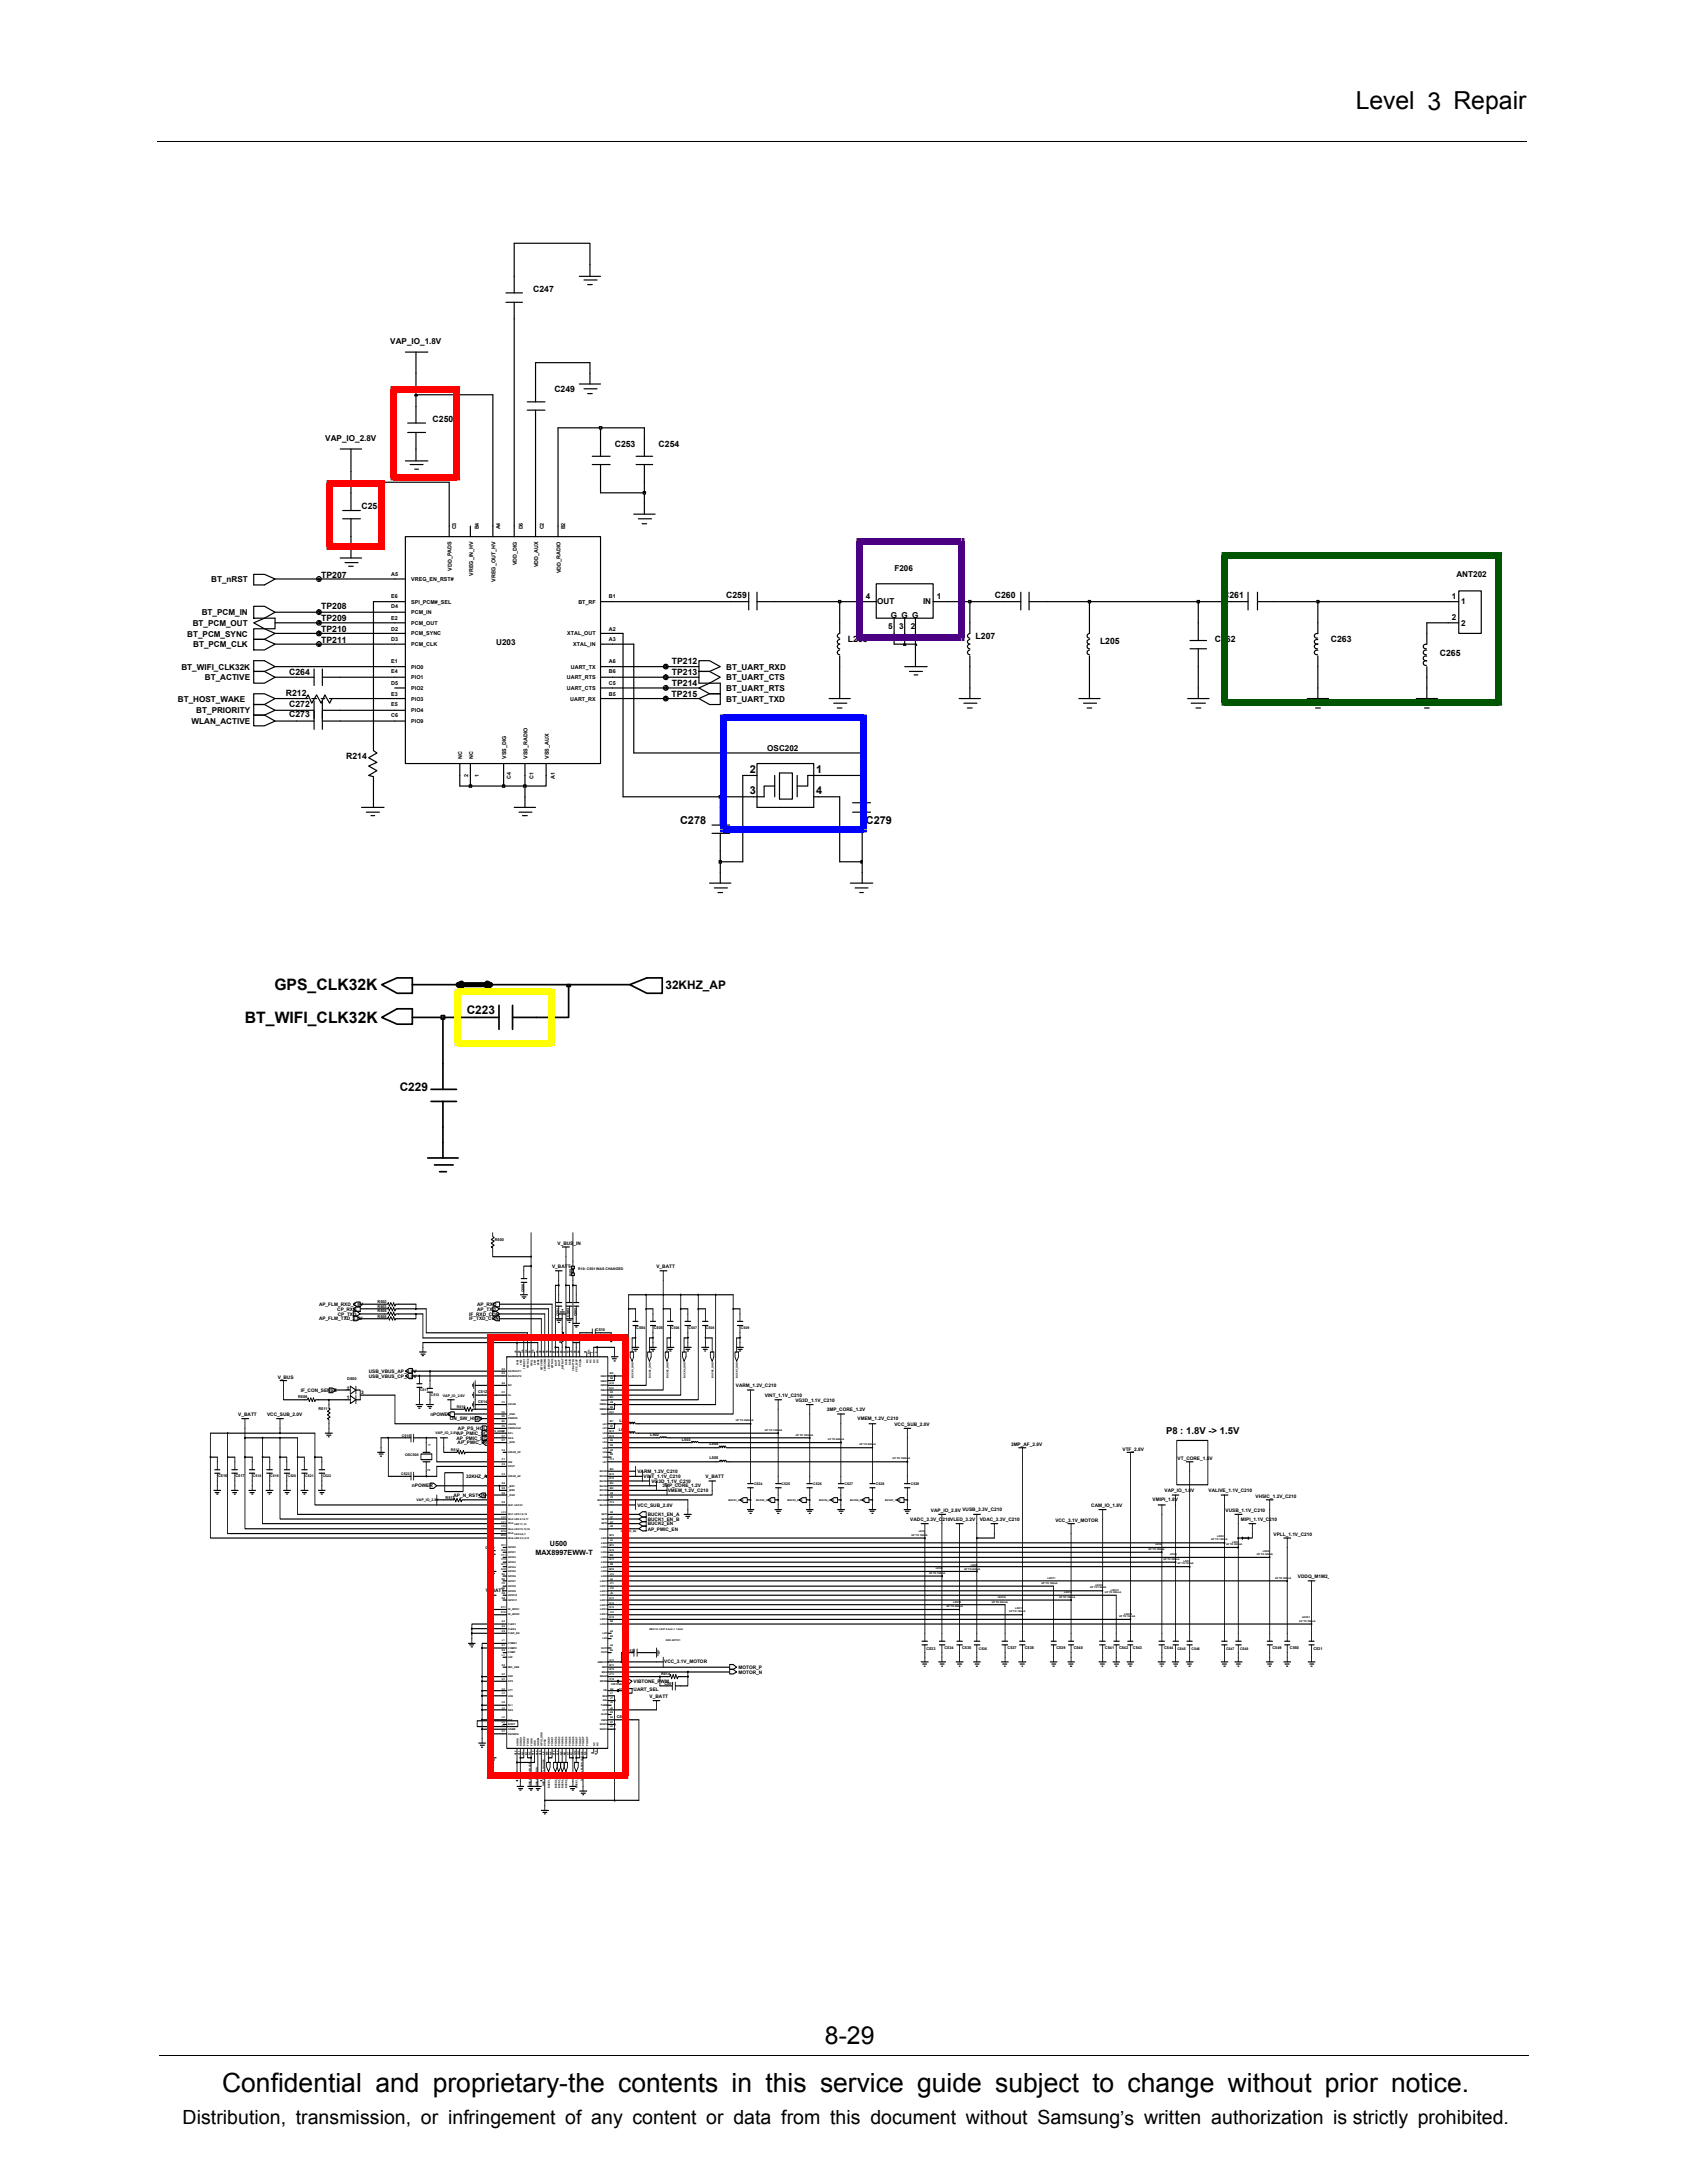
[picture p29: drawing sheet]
<svg xmlns="http://www.w3.org/2000/svg" width="216mm" height="279mm" viewBox="0 0 216 279" stroke-linecap="round" stroke-linejoin="round" font-family="sans-serif">
<defs><g id="words">
<text font-size="3.4" x="28.4" y="267.7">Confidential and proprietary-the contents in this service guide subject to change without prior notice.</text>
<g font-size="3.2">
<text x="173.5" y="14">Level 3 Repair</text>
<text x="105.6" y="261.6">8-29</text>
</g>
<text font-size="2.5" x="23.4" y="271.9">Distribution, transmission, or infringement of any content or data from this document without Samsung’s written authorization is strictly prohibited.</text>
<g font-size="2">
<text x="31.3" y="130.9">BT_WIFI_CLK32K</text>
<text x="35.1" y="126.8">GPS_CLK32K</text>
</g>
<g font-size="1.5">
<text x="59.7" y="129.8">C223</text>
<text x="85.2" y="126.6">32KHZ_AP</text>
<text x="51.2" y="139.6">C229</text>
</g>
<g font-size="1.4">
<text x="95.9" y="98.9">2</text>
<text x="95.9" y="101.7">3</text>
<text x="104.4" y="98.9">1</text>
<text x="104.4" y="101.7">4</text>
<text x="87" y="105.5">C278</text>
<text x="110.8" y="105.4">C279</text>
</g>
<text font-size="1.2" x="149.2" y="183.6">P8 : 1.8V -&gt; 1.5V</text>
<g font-size="1.1">
<text x="68.2" y="37.3">C247</text>
<text x="55.4" y="54">C250</text>
<text x="71" y="50.2">C249</text>
<text x="78.7" y="57.2">C253</text>
<text x="84.3" y="57.2">C254</text>
<text x="46.3" y="65.2">C255</text>
<text x="41.1" y="78">TP208</text>
<text x="41.1" y="73.9">TP207</text>
<text x="92.9" y="76.5">C259</text>
<text x="127.3" y="76.5">C260</text>
<text x="156.5" y="76.5">C261</text>
<text x="41.1" y="79.5">TP209</text>
<text x="41.1" y="82.3">TP211</text>
<text x="41.1" y="80.9">TP210</text>
<text x="108.5" y="82.1">L208</text>
<text x="124.9" y="81.8">L207</text>
<text x="140.8" y="82.4">L205</text>
<text x="155.5" y="82.1">C262</text>
<text x="170.3" y="82.1">C263</text>
<text x="184.3" y="83.9">C265</text>
<text x="36.6" y="89.1">R212</text>
<text x="37" y="86.4">C264</text>
<text x="86" y="89.2">TP215</text>
<text x="86" y="85">TP212</text>
<text x="86" y="87.8">TP214</text>
<text x="86" y="86.3">TP213</text>
<text x="37" y="91.8">C273</text>
<text x="37" y="90.5">C272</text>
<text x="44.3" y="97.1">R214</text>
</g>
<g font-size="1">
<text x="50" y="44.1">VAP_IO_1.8V</text>
<text x="41.6" y="56.5">VAP_IO_2.8V</text>
<text x="27" y="74.5">BT_nRST</text>
<text x="110.8" y="76.7">4</text>
<text x="112.3" y="77.3">OUT</text>
<text x="114.5" y="73.1">F206</text>
<text x="118.1" y="77.3">IN</text>
<text x="119.9" y="76.7">1</text>
<text x="185.8" y="76.7">1</text>
<text x="186.4" y="73.8">ANT202</text>
<text x="187" y="77.4">1</text>
<text x="24" y="81.5">BT_PCM_SYNC</text>
<text x="24.7" y="80.1">BT_PCM_OUT</text>
<text x="24.7" y="82.8">BT_PCM_CLK</text>
<text x="25.8" y="78.7">BT_PCM_IN</text>
<text x="63.5" y="82.5">U203</text>
<text x="113.7" y="80.5">5</text>
<text x="114" y="79.1">G G G</text>
<text x="115.1" y="80.5">3</text>
<text x="116.6" y="80.5">2</text>
<text x="185.8" y="79.4">2</text>
<text x="187" y="80.1">2</text>
<text x="22.8" y="89.8">BT_HOST_WAKE</text>
<text x="23.2" y="85.7">BT_WIFI_CLK32K</text>
<text x="26.2" y="87.1">BT_ACTIVE</text>
<text x="92.9" y="87.1">BT_UART_CTS</text>
<text x="92.9" y="88.4">BT_UART_RTS</text>
<text x="92.9" y="85.7">BT_UART_RXD</text>
<text x="92.9" y="89.8">BT_UART_TXD</text>
<text x="24.5" y="92.7">WLAN_ACTIVE</text>
<text x="25.1" y="91.3">BT_PRIORITY</text>
<text x="98.2" y="96.1">OSC202</text>
</g>
<g font-size=".9">
<text x="70.4" y="197.9">U500</text>
<text x="68.5" y="199">MAX8997EWW-T</text>
</g>
<g font-size=".7">
<text x="58.4" y="67.8" transform="rotate(-90 58.4 67.8)">C3</text>
<text x="61.3" y="67.8" transform="rotate(-90 61.3 67.8)">B4</text>
<text x="64" y="67.8" transform="rotate(-90 64 67.8)">A4</text>
<text x="66.9" y="67.8" transform="rotate(-90 66.9 67.8)">D6</text>
<text x="69.6" y="67.8" transform="rotate(-90 69.6 67.8)">C2</text>
<text x="72.3" y="67.8" transform="rotate(-90 72.3 67.8)">B2</text>
<text x="50.1" y="77.9">D4</text>
<text x="50.1" y="73.8">A5</text>
<text x="50.1" y="76.5">E6</text>
<text x="52.6" y="77.3">SPI_PCM#_SEL</text>
<text x="52.6" y="74.4">VREG_EN_RST#</text>
<text x="57.8" y="73" transform="rotate(-90 57.8 73)">VDD_PADS</text>
<text x="60.5" y="73.7" transform="rotate(-90 60.5 73.7)">VREG_IN_HV</text>
<text x="63.4" y="74.4" transform="rotate(-90 63.4 74.4)">VREG_OUT_HV</text>
<text x="66.1" y="72.4" transform="rotate(-90 66.1 72.4)">VDD_DIG</text>
<text x="68.9" y="72.6" transform="rotate(-90 68.9 72.6)">VDD_AUX</text>
<text x="71.8" y="73.4" transform="rotate(-90 71.8 73.4)">VDD_RADIO</text>
<text x="74" y="77.3">BT_RF</text>
<text x="77.9" y="76.5">B1</text>
<text x="50.1" y="80.7">D2</text>
<text x="50.1" y="82.1">D3</text>
<text x="50.1" y="79.4">E2</text>
<text x="52.6" y="78.6">PCM_IN</text>
<text x="52.6" y="80">PCM_OUT</text>
<text x="52.6" y="81.3">PCM_SYNC</text>
<text x="52.6" y="82.7">PCM_CLK</text>
<text x="72.6" y="81.3">XTAL_OUT</text>
<text x="73.4" y="82.7">XTAL_IN</text>
<text x="77.9" y="80.7">A2</text>
<text x="77.9" y="82.1">A3</text>
<text x="50.1" y="87.7">D5</text>
<text x="50.1" y="84.8">E1</text>
<text x="50.1" y="89">E3</text>
<text x="50.1" y="86.2">E4</text>
<text x="52.6" y="88.3">PIO2</text>
<text x="52.6" y="85.6">PIO0</text>
<text x="52.6" y="89.7">PIO3</text>
<text x="52.6" y="86.9">PIO1</text>
<text x="72.6" y="88.3">UART_CTS</text>
<text x="72.6" y="86.9">UART_RTS</text>
<text x="73" y="89.7">UART_RX</text>
<text x="73.1" y="85.6">UART_TX</text>
<text x="77.9" y="87.7">C5</text>
<text x="77.9" y="89">B5</text>
<text x="77.9" y="86.2">B6</text>
<text x="77.9" y="84.8">A6</text>
<text x="50.1" y="91.8">C6</text>
<text x="50.1" y="90.4">E5</text>
<text x="52.6" y="91.2">PIO4</text>
<text x="52.6" y="92.5">PIO9</text>
<text x="59.2" y="97.1" transform="rotate(-90 59.2 97.1)">NC</text>
<text x="59.9" y="99.4" transform="rotate(-90 59.9 99.4)">2</text>
<text x="60.5" y="97.1" transform="rotate(-90 60.5 97.1)">NC</text>
<text x="61.3" y="99.4" transform="rotate(-90 61.3 99.4)">1</text>
<text x="64.8" y="97.1" transform="rotate(-90 64.8 97.1)">VSS_DIG</text>
<text x="65.4" y="99.7" transform="rotate(-90 65.4 99.7)">C4</text>
<text x="67.5" y="97.1" transform="rotate(-90 67.5 97.1)">VSS_RADIO</text>
<text x="68.3" y="99.7" transform="rotate(-90 68.3 99.7)">C1</text>
<text x="70.2" y="97.1" transform="rotate(-90 70.2 97.1)">VSS_AUX</text>
<text x="71" y="99.7" transform="rotate(-90 71 99.7)">A1</text>
</g>
<g font-size=".6">
<text x="71.4" y="159.3">V_BUS_IN</text>
<text x="40.8" y="167.1">AP_FLM_RXD_2.8V</text>
<text x="43.2" y="167.7">CP_RXD</text>
<text x="61.1" y="167.1">AP_RXD</text>
<text x="61.1" y="167.7">AP_TXD</text>
<text x="70.7" y="162.3">V_BATT</text>
<text x="84" y="162.3">V_BATT</text>
<text x="40.8" y="169">AP_FLM_TXD_2.8V</text>
<text x="43.2" y="168.4">CP_TXD</text>
<text x="60" y="169">IF_TXD_CON</text>
<text x="60" y="168.4">IF_RXD_CON</text>
<text x="35.5" y="176.5">V_BUS</text>
<text x="38.5" y="178.1">IF_CON_SENSE</text>
<text x="44.4" y="179">1</text>
<text x="44.4" y="177.8">2</text>
<text x="46.2" y="178.4">3</text>
<text x="47.2" y="175.7">USB_VBUS_AP_4.9V</text>
<text x="47.2" y="176.3">USB_VBUS_CP_4.9V</text>
<text x="94.2" y="177.5">VARM_1.2V_C210</text>
<text x="97.9" y="178.8">VINT_1.1V_C210</text>
<text x="101.8" y="179.4">VG3D_1.1V_C210</text>
<text x="30.5" y="181.2">V_BATT</text>
<text x="34.2" y="181.2">VCC_SUB_2.0V</text>
<text x="55.1" y="181.2">nPOWER</text>
<text x="57.6" y="181.8">ON_SW_HIGH</text>
<text x="58.4" y="184.3">AP_PMIC_SDA</text>
<text x="58.5" y="183.6">AP_PMIC_SCL</text>
<text x="58.6" y="184.8">AP_PMIC_IRQ</text>
<text x="58.6" y="183">AP_PS_HOLD</text>
<text x="105.8" y="180.6">3MP_CORE_1.2V</text>
<text x="109.7" y="181.8">VMEM_1.2V_C210</text>
<text x="114.5" y="182.5">VCC_SUB_2.0V</text>
<text x="129.4" y="185">3MP_AF_2.8V</text>
<text x="143.7" y="185.7">VTF_2.8V</text>
<text x="52.7" y="190.4">nPOWER</text>
<text x="58" y="191.6">AP_N_RST_IN</text>
<text x="59.6" y="189.2">32KHZ_AP</text>
<text x="81.6" y="188.5">VARM_1.2V_C210</text>
<text x="82.4" y="189.2">VINT_1.1V_C210</text>
<text x="83.4" y="189.8">VG3D_1.1V_C210</text>
<text x="84.8" y="190.4">3MP_CORE_1.2V</text>
<text x="85.5" y="191">VMEM_1.2V_C210</text>
<text x="90.3" y="189.2">V_BATT</text>
<text x="149" y="191">VAP_IO_1.8V</text>
<text x="150.7" y="186.9">VT_CORE_1.5V</text>
<text x="154.7" y="191">VALIVE_1.1V_C210</text>
<text x="160.7" y="191.8">VHSIC_1.2V_C210</text>
<text x="81.6" y="192.8">VCC_SUB_2.0V</text>
<text x="82.9" y="194">BUCK1_EN_A</text>
<text x="82.9" y="194.6">BUCK1_EN_B</text>
<text x="82.9" y="195.2">BUCK2_EN</text>
<text x="82.9" y="195.9">AP_PMIC_EN</text>
<text x="116.5" y="194.6">VADC_3.3V_C210VLED_3.2V</text>
<text x="119.1" y="193.5">VAP_IO_2.8V VUSB_3.3V_C210</text>
<text x="125.4" y="194.6">VDAC_3.3V_C210</text>
<text x="135.1" y="194.8">VCC_3.1V_MOTOR</text>
<text x="139.7" y="192.8">CAM_IO_1.8V</text>
<text x="147.5" y="192.2">VMIPI_1.8V</text>
<text x="156.8" y="193.5">VUSB_1.1V_C210</text>
<text x="158.8" y="194.6">MIPI_1.1V_C210</text>
<text x="163" y="196.6">VPLL_1.1V_C210</text>
<text x="62.2" y="203.8">V_BATT</text>
<text x="166.1" y="202">VDDQ_M1M2_</text>
<text x="81.1" y="215.4">VIBTONE_PWM</text>
<text x="85" y="212.8">VCC_3.1V_MOTOR</text>
<text x="94.5" y="213.6">MOTOR_P</text>
<text x="94.5" y="214.2">MOTOR_N</text>
<text x="81.1" y="216.5">UART_SEL</text>
<text x="83.1" y="217.3">V_BATT</text>
</g>
<g font-size=".5">
<text x="63.3" y="158.8">R500</text>
<text x="48.3" y="168">R504</text>
<text x="48.3" y="167.4">R503</text>
<text x="48.3" y="166.8">R502</text>
<text x="67.1" y="165.4" transform="rotate(-90 67.1 165.4)">C500</text>
<text x="73.2" y="163.3" transform="rotate(-90 73.2 163.3)">R501</text>
<text x="74" y="162.5">R10: C501 WAS CHANGED</text>
<text x="48.3" y="168.7">R505</text>
<text x="71.6" y="168.4" transform="rotate(-90 71.6 168.4)">C501</text>
<text x="71.9" y="171.5" transform="rotate(-90 71.9 171.5)">507</text>
<text x="71.9" y="171.8" transform="rotate(-90 71.9 171.8)">R</text>
<text x="72.9" y="168.6" transform="rotate(-90 72.9 168.6)">C503</text>
<text x="73.8" y="168.4" transform="rotate(-90 73.8 168.4)">C502</text>
<text x="76.3" y="170.3">C510</text>
<text x="81.4" y="170.1">C504</text>
<text x="83.7" y="170.1">C505</text>
<text x="85.9" y="170.1">C506</text>
<text x="88.1" y="170.1">C507</text>
<text x="90.3" y="170.1">C508</text>
<text x="94.8" y="170.1">C509</text>
<text x="38.2" y="179">R509</text>
<text x="44.5" y="176.6">D500</text>
<text x="53.8" y="178.1">C511</text>
<text x="55.1" y="178.7">C513</text>
<text x="56.7" y="178.9">VAP_IO_2.8V</text>
<text x="61.2" y="179.5">C514</text>
<text x="61.2" y="178.3">C512</text>
<text x="40.8" y="180.5">R511</text>
<text x="51.4" y="183.9">C515</text>
<text x="55.1" y="185.1" transform="rotate(-90 55.1 185.1)">1</text>
<text x="55.7" y="183.6">VAP_IO_2.8V</text>
<text x="57.7" y="185.7">R512</text>
<text x="58.5" y="180.2">R510</text>
<text x="79.2" y="183.2">L501</text>
<text x="79.3" y="182">L500</text>
<text x="83.2" y="183.8">L502</text>
<text x="87.3" y="184.4">L503</text>
<text x="90.8" y="185">L504</text>
<text x="27.9" y="189.1">C516</text>
<text x="30.1" y="189.1">C517</text>
<text x="32.4" y="189.1">C518</text>
<text x="34.6" y="189.1">C519</text>
<text x="36.8" y="189.1">C520</text>
<text x="39.1" y="189.1">C521</text>
<text x="41.3" y="189.1">C522</text>
<text x="51.4" y="188.8">C523</text>
<text x="51.9" y="186.3">OSC500</text>
<text x="55" y="188.2" transform="rotate(-90 55 188.2)">2</text>
<text x="57" y="191.8">R513</text>
<text x="90.8" y="186.8">L505</text>
<text x="96.5" y="190">C524</text>
<text x="100" y="190">C525</text>
<text x="104.1" y="190">C526</text>
<text x="108.1" y="190">C527</text>
<text x="112.1" y="190">C528</text>
<text x="116.6" y="190">C529</text>
<text x="53.3" y="192.1">VAP_IO_2.8V</text>
<text x="62.1" y="198.2">C530</text>
<text x="80.2" y="211.4">C532</text>
<text x="84.6" y="214.3">R514</text>
<text x="85" y="215.6">C551</text>
<text x="118.6" y="211.2">C533</text>
<text x="120.9" y="211.1">C534</text>
<text x="123.1" y="211.1">C535</text>
<text x="125.3" y="211.2">C536</text>
<text x="128.9" y="211.1">C537</text>
<text x="131.1" y="211.1">C538</text>
<text x="135.2" y="211.1">C539</text>
<text x="137.4" y="211.1">C540</text>
<text x="141.4" y="211.1">C541</text>
<text x="143.2" y="211.1">C542</text>
<text x="145" y="211.1">C543</text>
<text x="149" y="211.1">C544</text>
<text x="150.7" y="211.2">C545</text>
<text x="152.5" y="211.2">C546</text>
<text x="156.9" y="211.2">C547</text>
<text x="158.7" y="211.2">C548</text>
<text x="162.9" y="211.1">C549</text>
<text x="165.1" y="211.1">C550</text>
<text x="168.1" y="211.2">C531</text>
<text x="78.9" y="219.9">C552</text>
</g>
<g font-size=".3">
<text x="66.1" y="173.2" transform="rotate(-90 66.1 173.2)">J4</text>
<text x="66.6" y="173.2" transform="rotate(-90 66.6 173.2)">K3</text>
<text x="67" y="173.2" transform="rotate(-90 67 173.2)">G5</text>
<text x="67.5" y="173.2" transform="rotate(-90 67.5 173.2)">G3</text>
<text x="67.9" y="173.2" transform="rotate(-90 67.9 173.2)">F4</text>
<text x="68.3" y="173.2" transform="rotate(-90 68.3 173.2)">G4</text>
<text x="68.8" y="173.2" transform="rotate(-90 68.8 173.2)">L4</text>
<text x="69.3" y="173.2" transform="rotate(-90 69.3 173.2)">H5</text>
<text x="69.7" y="173.2" transform="rotate(-90 69.7 173.2)">K4</text>
<text x="70.1" y="173.2" transform="rotate(-90 70.1 173.2)">H6</text>
<text x="70.6" y="173.2" transform="rotate(-90 70.6 173.2)">H4</text>
<text x="71" y="173.2" transform="rotate(-90 71 173.2)">E1</text>
<text x="71.5" y="173.2" transform="rotate(-90 71.5 173.2)">E2</text>
<text x="71.9" y="173.2" transform="rotate(-90 71.9 173.2)">E3</text>
<text x="72.4" y="173.2" transform="rotate(-90 72.4 173.2)">F1</text>
<text x="72.8" y="173.2" transform="rotate(-90 72.8 173.2)">F2</text>
<text x="73.2" y="173.2" transform="rotate(-90 73.2 173.2)">J5</text>
<text x="73.7" y="173.2" transform="rotate(-90 73.7 173.2)">D4</text>
<text x="74.1" y="173.2" transform="rotate(-90 74.1 173.2)">E4</text>
<text x="75" y="173.2" transform="rotate(-90 75 173.2)">N1</text>
<text x="75.5" y="173.3" transform="rotate(-90 75.5 173.3)">N13</text>
<text x="75.9" y="173.1" transform="rotate(-90 75.9 173.1)">1</text>
<text x="76.4" y="173.1" transform="rotate(-90 76.4 173.1)">2</text>
<text x="64.2" y="177.1">G2</text>
<text x="64.2" y="179.6">F3</text>
<text x="64.2" y="178.4">D1</text>
<text x="64.2" y="175.3">D2</text>
<text x="64.2" y="175.9">D3</text>
<text x="65" y="177.4">BC</text>
<text x="65" y="179.9">VICHG</text>
<text x="65" y="178.7">VL</text>
<text x="65" y="175.6">SAFEOUT1</text>
<text x="65" y="176.2">SAFEOUT2</text>
<text x="66.3" y="174.7" transform="rotate(-90 66.3 174.7)">18R1</text>
<text x="66.8" y="174.7" transform="rotate(-90 66.8 174.7)">18T2</text>
<text x="67.2" y="175.2" transform="rotate(-90 67.2 175.2)">18RNC1</text>
<text x="67.7" y="175.1" transform="rotate(-90 67.7 175.1)">18TNC2</text>
<text x="68.1" y="174.9" transform="rotate(-90 68.1 174.9)">18VLL</text>
<text x="68.6" y="174.7" transform="rotate(-90 68.6 174.7)">28T1</text>
<text x="69" y="174.7" transform="rotate(-90 69 174.7)">28R2</text>
<text x="69.4" y="175.4" transform="rotate(-90 69.4 175.4)">28TCOM1</text>
<text x="69.9" y="175.4" transform="rotate(-90 69.9 175.4)">28RCOM2</text>
<text x="70.4" y="175.2" transform="rotate(-90 70.4 175.2)">28RNO1</text>
<text x="70.8" y="175.1" transform="rotate(-90 70.8 175.1)">28TNO2</text>
<text x="71.2" y="174.8" transform="rotate(-90 71.2 174.8)">BATT</text>
<text x="71.7" y="174.8" transform="rotate(-90 71.7 174.8)">BATT</text>
<text x="72.1" y="175.4" transform="rotate(-90 72.1 175.4)">_DETBAT</text>
<text x="72.6" y="174.7" transform="rotate(-90 72.6 174.7)">DCIN</text>
<text x="73" y="174.7" transform="rotate(-90 73 174.7)">DCIN</text>
<text x="73.5" y="175.4" transform="rotate(-90 73.5 175.4)">VBATTFG</text>
<text x="73.9" y="175.6" transform="rotate(-90 73.9 175.6)">VCC_32CP</text>
<text x="74.4" y="174.9" transform="rotate(-90 74.4 174.9)">VCOIN</text>
<text x="75.3" y="174.4" transform="rotate(-90 75.3 174.4)">NC</text>
<text x="75.7" y="174.4" transform="rotate(-90 75.7 174.4)">NC</text>
<text x="76.2" y="174.4" transform="rotate(-90 76.2 174.4)">NC</text>
<text x="76.6" y="174.4" transform="rotate(-90 76.6 174.4)">NC</text>
<text x="76.8" y="179.9">INB06A</text>
<text x="76.9" y="179.3">INB05</text>
<text x="76.9" y="176.2">INB01</text>
<text x="76.9" y="176.8">INB01</text>
<text x="76.9" y="178">INB03</text>
<text x="76.9" y="177.4">INB02</text>
<text x="76.9" y="178.7">INB04</text>
<text x="78" y="177.7">E12</text>
<text x="78" y="177.1">A12</text>
<text x="78.1" y="178.9">M3</text>
<text x="78.1" y="175.9">M8</text>
<text x="78.1" y="178.4">N3</text>
<text x="78.1" y="179.6">A9</text>
<text x="78.1" y="176.6">N8</text>
<text x="81.1" y="176.3" transform="rotate(-90 81.1 176.3)">BUCK1_GND</text>
<text x="83.3" y="176.3" transform="rotate(-90 83.3 176.3)">BUCK2_GND</text>
<text x="85.5" y="176.3" transform="rotate(-90 85.5 176.3)">BUCK3_GND</text>
<text x="87.7" y="176.3" transform="rotate(-90 87.7 176.3)">BUCK4_GND</text>
<text x="91.3" y="176.3" transform="rotate(-90 91.3 176.3)">BUCK5_GND</text>
<text x="94.4" y="176.3" transform="rotate(-90 94.4 176.3)">BUCK7_GND</text>
<text x="62.5" y="183.2">AP_PS_HOLD</text>
<text x="64.2" y="182.6">F5</text>
<text x="64.2" y="180.8">F6</text>
<text x="64.2" y="183.9">F7</text>
<text x="64.2" y="181.4">E5</text>
<text x="64.2" y="182">E6</text>
<text x="64.2" y="183.2">E7</text>
<text x="64.2" y="184.5">D7</text>
<text x="64.2" y="185.7">C4</text>
<text x="65" y="182.9">PWRHOLD</text>
<text x="65" y="181.1">_ONO</text>
<text x="65" y="184.2">SDA</text>
<text x="65" y="181.7">PWRON</text>
<text x="65" y="182.4">JIGON</text>
<text x="65" y="183.6">SCL</text>
<text x="65" y="184.7">_IRQ1</text>
<text x="76.8" y="180.5">INB06B</text>
<text x="76.9" y="181.1">INB07</text>
<text x="77.1" y="184.7">LX4</text>
<text x="77.1" y="184.2">LX3</text>
<text x="77.1" y="185.4">LX5</text>
<text x="77.1" y="182.9">LX1</text>
<text x="77.1" y="182.4">LX1</text>
<text x="77.1" y="183.5">LX2</text>
<text x="78" y="183.9">D13</text>
<text x="78" y="180.8">E13</text>
<text x="78" y="183.2">B13</text>
<text x="78.1" y="182">M7</text>
<text x="78.1" y="184.5">N4</text>
<text x="78.1" y="185.1">N2</text>
<text x="78.1" y="182.6">N7</text>
<text x="78.1" y="180.2">B9</text>
<text x="78.1" y="185.7">A8</text>
<text x="94.2" y="181.9">UP TO 2500mA</text>
<text x="97.9" y="183.1">UP TO 1200mA</text>
<text x="101.8" y="183.8">UP TO 1500mA</text>
<text x="106" y="184.4">UP TO 600mA</text>
<text x="110" y="185">UP TO 600mA</text>
<text x="64.2" y="191.2">D6</text>
<text x="64.2" y="190.6">D8</text>
<text x="64.2" y="189.9">D9</text>
<text x="64.2" y="187.5">C2</text>
<text x="64.2" y="188.7">C3</text>
<text x="64.2" y="186.9">C1</text>
<text x="65" y="191.5">_RSO</text>
<text x="65" y="190.9">_MR2</text>
<text x="65" y="190.3">_MR1</text>
<text x="65" y="187.8">XOUT</text>
<text x="65" y="189.1">32KHZ_AP</text>
<text x="65" y="186">32KHZ_CP</text>
<text x="65" y="187.2">XIN</text>
<text x="76.8" y="190.9">BUCK5</text>
<text x="76.8" y="190.3">BUCK4</text>
<text x="76.8" y="189.7">BUCK3</text>
<text x="76.8" y="191.5">BUCK6</text>
<text x="76.8" y="188.4">BUCK1</text>
<text x="76.8" y="189.1">BUCK2</text>
<text x="77.1" y="187.2">LX7</text>
<text x="77.1" y="186.6">LX6</text>
<text x="77.1" y="186">LX6</text>
<text x="78" y="189.3">D12</text>
<text x="78" y="188.7">B12</text>
<text x="78" y="186.9">F13</text>
<text x="78.1" y="190.6">M2</text>
<text x="78.1" y="189.9">M4</text>
<text x="78.1" y="188.1">M5</text>
<text x="78.1" y="191.8">C8</text>
<text x="78.1" y="191.2">C9</text>
<text x="78.1" y="186.3">B8</text>
<text x="114.2" y="186.8">UP TO 1500mA</text>
<text x="64.1" y="196.6">M10</text>
<text x="64.2" y="196">N10</text>
<text x="64.2" y="197.9">E11</text>
<text x="64.2" y="195.4">L10</text>
<text x="64.2" y="194.9">L11</text>
<text x="64.2" y="194.3">L12</text>
<text x="64.2" y="193.6">L13</text>
<text x="64.2" y="192.4">K9</text>
<text x="65" y="197">INL6 LDO 2,3,5,10</text>
<text x="65" y="196.4">INL5 LDO 4,6,7</text>
<text x="65" y="192.7">IN21 LDO 21</text>
<text x="65" y="195.8">INL4 LDO 12,13,18</text>
<text x="65" y="195.1">INL3</text>
<text x="65" y="194.5">INL2 LDO 8.16.17</text>
<text x="65" y="193.9">INL1 LDO 1,9,15</text>
<text x="65.8" y="195.2">LDO 11,14</text>
<text x="76.5" y="192.1">BUCK6EN</text>
<text x="76.7" y="195.8">PWREN</text>
<text x="76.8" y="192.7">BUCK7</text>
<text x="76.9" y="197">LDO1</text>
<text x="76.9" y="197.6">LDO2</text>
<text x="77" y="194.5">SET2</text>
<text x="77" y="193.9">SET1</text>
<text x="77" y="195.1">SET3</text>
<text x="78" y="197.9">M11</text>
<text x="78" y="196.6">M13</text>
<text x="78" y="192.4">F12</text>
<text x="78.1" y="197.2">L8</text>
<text x="78.1" y="194.3">H7</text>
<text x="78.1" y="193.6">H8</text>
<text x="78.1" y="194.9">G7</text>
<text x="78.1" y="195.4">H9</text>
<text x="79.4" y="196">AP_PMIC_EN</text>
<text x="93.2" y="192.1">BUCK1_GND</text>
<text x="96.8" y="192.1">BUCK2_GND</text>
<text x="100.8" y="192.1">BUCK3_GND</text>
<text x="104.8" y="192.1">BUCK4_GND</text>
<text x="108.8" y="192.1">BUCK5_GND</text>
<text x="113.3" y="192.1">BUCK7_GND</text>
<text x="116.6" y="196.5">UP TO 150mA</text>
<text x="117.6" y="196.1">LDO1</text>
<text x="147.9" y="197.8">LDO4</text>
<text x="155" y="197.1">UP TO 150mA</text>
<text x="155.8" y="196.7">LDO2</text>
<text x="156.9" y="197.8">UP TO 300mA</text>
<text x="157.7" y="197.5">LDO3</text>
<text x="64.2" y="201">G10</text>
<text x="64.2" y="200.3">G11</text>
<text x="64.2" y="199.7">F10</text>
<text x="64.2" y="199.1">F11</text>
<text x="64.2" y="198.5">E10</text>
<text x="64.2" y="204">G9</text>
<text x="64.2" y="203.4">F8</text>
<text x="64.2" y="202.8">F9</text>
<text x="64.2" y="202.2">E8</text>
<text x="64.2" y="201.6">E9</text>
<text x="65" y="200">GPIO3</text>
<text x="65" y="199.4">GPIO2</text>
<text x="65" y="201.2">GPIO5</text>
<text x="65" y="200.6">GPIO4</text>
<text x="65" y="203.7">GPIO9</text>
<text x="65" y="203.1">GPIO8</text>
<text x="65" y="202.4">GPIO7</text>
<text x="65" y="201.8">GPIO6</text>
<text x="65" y="198.8">GPIO1</text>
<text x="65" y="198.2">GPIO0</text>
<text x="76.8" y="202.4">LDO10</text>
<text x="76.8" y="203.7">LDO12</text>
<text x="76.8" y="203.1">LDO11</text>
<text x="76.9" y="200">LDO6</text>
<text x="76.9" y="198.2">LDO3</text>
<text x="76.9" y="201.2">LDO8</text>
<text x="76.9" y="199.4">LDO5</text>
<text x="76.9" y="198.8">LDO4</text>
<text x="76.9" y="201.8">LDO9</text>
<text x="76.9" y="200.6">LDO7</text>
<text x="78" y="201">M12</text>
<text x="78" y="199.7">N11</text>
<text x="78" y="198.5">N12</text>
<text x="78" y="203.4">J10</text>
<text x="78" y="202.8">J11</text>
<text x="78" y="201.6">J13</text>
<text x="78.1" y="199.1">M9</text>
<text x="78.1" y="202.2">L9</text>
<text x="78.1" y="204">J9</text>
<text x="78.1" y="200.3">N9</text>
<text x="118.9" y="201.5">UP TO 150mA</text>
<text x="119.8" y="200.9">LDO9</text>
<text x="123.4" y="201">UP TO 450mA</text>
<text x="124.2" y="200.4">LDO8</text>
<text x="133.3" y="202.7">UP TO 150mA</text>
<text x="134.1" y="202.1">LDO11</text>
<text x="136.2" y="203.9">LDO14</text>
<text x="139.5" y="203.3">UP TO 150mA</text>
<text x="140.2" y="203">LDO12</text>
<text x="141.4" y="203.9">UP TO 300mA</text>
<text x="142.2" y="203.6">LDO13</text>
<text x="147" y="198.4">UP TO 300mA</text>
<text x="148.9" y="199.6">UP TO 300mA</text>
<text x="149.8" y="199">LDO6</text>
<text x="150.7" y="200.2">UP TO 150mA</text>
<text x="151.5" y="199.9">LDO7</text>
<text x="160.8" y="199">UP TO 300mA</text>
<text x="161.6" y="198.7">LDO5</text>
<text x="163.2" y="202.1">UP TO 300mA</text>
<text x="64.2" y="206.4">D10</text>
<text x="64.2" y="205.8">D11</text>
<text x="64.2" y="204.6">G8</text>
<text x="64.2" y="208.9">C5</text>
<text x="64.2" y="208.3">A2</text>
<text x="64.2" y="207.6">A3</text>
<text x="65" y="206.8">IN_GPIO2</text>
<text x="65" y="206.1">IN_GPIO1</text>
<text x="65" y="209.2">FLED_EN</text>
<text x="65" y="208.6">FLED2</text>
<text x="65" y="208">FLED1</text>
<text x="65" y="204.9">GPIO11</text>
<text x="65" y="204.3">GPIO10</text>
<text x="76.8" y="204.9">LDO14</text>
<text x="76.8" y="205.5">LDO16</text>
<text x="76.8" y="206.1">LDO15</text>
<text x="76.8" y="208">LDO21</text>
<text x="76.8" y="204.3">LDO13</text>
<text x="76.8" y="206.8">LDO17</text>
<text x="76.8" y="207.4">LDO18</text>
<text x="77.1" y="209.2">LXF</text>
<text x="77.1" y="209.8">LXF</text>
<text x="78" y="204.6">K11</text>
<text x="78" y="205.2">K12</text>
<text x="78" y="205.8">K13</text>
<text x="78" y="207">K10</text>
<text x="78" y="206.4">J12</text>
<text x="78.1" y="207.6">K8</text>
<text x="78.1" y="208.9">A5</text>
<text x="78.1" y="209.5">B5</text>
<text x="83.1" y="208.6">REV1.0: L507 2.2uH -&gt; 1.5uH</text>
<text x="85.2" y="210">2203-007701</text>
<text x="121.1" y="205.7">UP TO 450mA</text>
<text x="122" y="205.1">LDO15</text>
<text x="126.9" y="205.1">UP TO 300mA</text>
<text x="127.7" y="204.5">LDO16</text>
<text x="129.2" y="206.3">UP TO 150mA</text>
<text x="129.9" y="206">LDO17</text>
<text x="135.5" y="204.5">UP TO 150mA</text>
<text x="143.2" y="206.9">UP TO 150mA</text>
<text x="143.9" y="206.7">LDO18</text>
<text x="166.3" y="207.5">UP TO 300mA</text>
<text x="166.6" y="207.1">LDO21</text>
<text x="64.2" y="214.4">G1</text>
<text x="64.2" y="211.3">D5</text>
<text x="64.2" y="215">H1</text>
<text x="64.2" y="213.2">K2</text>
<text x="64.2" y="212">L1</text>
<text x="64.2" y="210.7">K1</text>
<text x="64.2" y="210.1">J1</text>
<text x="65" y="214.7">DN1</text>
<text x="65" y="211.6">COMP</text>
<text x="65" y="215.3">DP2</text>
<text x="65" y="213.5">MIC_USB</text>
<text x="65" y="212.2">UID</text>
<text x="65" y="211">COMP2</text>
<text x="65" y="210.4">COMN1</text>
<text x="76.5" y="212.8">INMOTOR</text>
<text x="76.8" y="214.7">MGAIN</text>
<text x="76.8" y="215.3">MPWM</text>
<text x="76.9" y="211.6">OUTF</text>
<text x="76.9" y="211">OUTF</text>
<text x="77" y="214.1">MDN</text>
<text x="77" y="213.5">MDP</text>
<text x="78" y="215">C10</text>
<text x="78" y="214.4">C11</text>
<text x="78" y="213.2">B11</text>
<text x="78" y="213.8">B10</text>
<text x="78" y="212.6">A11</text>
<text x="78.1" y="211.3">B4</text>
<text x="78.1" y="210.7">A4</text>
<text x="78.2" y="215.6">VIBTONE_PWM</text>
<text x="64.2" y="219.9">L2</text>
<text x="64.2" y="220.5">L3</text>
<text x="64.2" y="218">H2</text>
<text x="64.2" y="216.2">H3</text>
<text x="64.2" y="221.1">C6</text>
<text x="64.2" y="221.7">C7</text>
<text x="64.2" y="218.7">J2</text>
<text x="64.2" y="216.8">J3</text>
<text x="65" y="220.2">IDB</text>
<text x="65" y="220.8">BOOT</text>
<text x="65" y="218.4">SL1</text>
<text x="65" y="216.5">UT1</text>
<text x="65" y="221.4">GSMB</text>
<text x="65" y="218.9">SR2</text>
<text x="65" y="217.1">UR2</text>
<text x="76.8" y="221.4">SDAFG</text>
<text x="76.8" y="220.8">SCAFG</text>
<text x="76.9" y="218.4">THRM</text>
<text x="76.9" y="220.2">VBFG</text>
<text x="76.9" y="219.6">ALRT</text>
<text x="77.1" y="217.1">SNS</text>
<text x="77.1" y="218.9">VTT</text>
<text x="77.2" y="217.7">AIN</text>
<text x="77.2" y="216.5">CB</text>
<text x="78.1" y="221.1">L5</text>
<text x="78.1" y="216.8">L7</text>
<text x="78.1" y="220.5">K7</text>
<text x="78.1" y="219.3">K5</text>
<text x="78.1" y="219.9">K6</text>
<text x="78.1" y="218">J6</text>
<text x="78.1" y="217.4">J7</text>
<text x="78.1" y="216.2">G6</text>
<text x="78.1" y="218.7">J8</text>
<text x="79.2" y="216.2">TP500</text>
<text x="65" y="222">REFINPA</text>
<text x="66.1" y="224.7" transform="rotate(-90 66.1 224.7)">H12</text>
<text x="66.3" y="223.4" transform="rotate(-90 66.3 223.4)">AGND</text>
<text x="66.6" y="224.7" transform="rotate(-90 66.6 224.7)">H11</text>
<text x="66.8" y="223.4" transform="rotate(-90 66.8 223.4)">DGND1</text>
<text x="67" y="224.6" transform="rotate(-90 67 224.6)">B3</text>
<text x="67.2" y="223.4" transform="rotate(-90 67.2 223.4)">DGND2</text>
<text x="67.5" y="224.6" transform="rotate(-90 67.5 224.6)">B1</text>
<text x="67.7" y="223.4" transform="rotate(-90 67.7 223.4)">FGND</text>
<text x="67.9" y="224.6" transform="rotate(-90 67.9 224.6)">B2</text>
<text x="68.1" y="223.4" transform="rotate(-90 68.1 223.4)">FGND</text>
<text x="68.3" y="224.7" transform="rotate(-90 68.3 224.7)">H13</text>
<text x="68.6" y="223.4" transform="rotate(-90 68.6 223.4)">GND</text>
<text x="68.8" y="224.7" transform="rotate(-90 68.8 224.7)">A10</text>
<text x="68.8" y="226.8" transform="rotate(-90 68.8 226.8)">TOR</text>
<text x="69" y="223.4" transform="rotate(-90 69 223.4)">GNDM</text>
<text x="69.3" y="224.7" transform="rotate(-90 69.3 224.7)">H10</text>
<text x="69.4" y="223.4" transform="rotate(-90 69.4 223.4)">GPIO_GND</text>
<text x="69.7" y="224.6" transform="rotate(-90 69.7 224.6)">L6</text>
<text x="69.9" y="223.4" transform="rotate(-90 69.9 223.4)">KVSS</text>
<text x="70.1" y="224.6" transform="rotate(-90 70.1 224.6)">M6</text>
<text x="70.4" y="227.6" transform="rotate(-90 70.4 227.6)">GND</text>
<text x="70.4" y="223.4" transform="rotate(-90 70.4 223.4)">PGND1</text>
<text x="70.6" y="224.6" transform="rotate(-90 70.6 224.6)">N6</text>
<text x="70.8" y="223.4" transform="rotate(-90 70.8 223.4)">PGND1</text>
<text x="71" y="224.7" transform="rotate(-90 71 224.7)">C12</text>
<text x="71.2" y="227.6" transform="rotate(-90 71.2 227.6)">GND</text>
<text x="71.2" y="223.4" transform="rotate(-90 71.2 223.4)">PGND2</text>
<text x="71.5" y="224.7" transform="rotate(-90 71.5 224.7)">C13</text>
<text x="71.7" y="227.6" transform="rotate(-90 71.7 227.6)">GND</text>
<text x="71.7" y="223.4" transform="rotate(-90 71.7 223.4)">PGND3</text>
<text x="71.9" y="224.6" transform="rotate(-90 71.9 224.6)">N5</text>
<text x="72.1" y="227.6" transform="rotate(-90 72.1 227.6)">GND</text>
<text x="72.1" y="223.4" transform="rotate(-90 72.1 223.4)">PGND4</text>
<text x="72.4" y="224.6" transform="rotate(-90 72.4 224.6)">M1</text>
<text x="72.6" y="227.6" transform="rotate(-90 72.6 227.6)">GND</text>
<text x="72.6" y="223.4" transform="rotate(-90 72.6 223.4)">PGND5</text>
<text x="72.8" y="224.6" transform="rotate(-90 72.8 224.6)">A7</text>
<text x="73" y="223.4" transform="rotate(-90 73 223.4)">PGND6</text>
<text x="73.2" y="224.6" transform="rotate(-90 73.2 224.6)">B7</text>
<text x="73.5" y="223.4" transform="rotate(-90 73.5 223.4)">PGND6</text>
<text x="73.7" y="224.7" transform="rotate(-90 73.7 224.7)">G12</text>
<text x="73.9" y="227.6" transform="rotate(-90 73.9 227.6)">GND</text>
<text x="73.9" y="223.4" transform="rotate(-90 73.9 223.4)">PGND7</text>
<text x="74.1" y="224.7" transform="rotate(-90 74.1 224.7)">G13</text>
<text x="74.4" y="223.4" transform="rotate(-90 74.4 223.4)">PGND7</text>
<text x="74.6" y="224.6" transform="rotate(-90 74.6 224.6)">A6</text>
<text x="74.6" y="226.8" transform="rotate(-90 74.6 226.8)">r FLASH LED</text>
<text x="74.6" y="227.9" transform="rotate(-90 74.6 227.9)">GND fo</text>
<text x="74.8" y="223.4" transform="rotate(-90 74.8 223.4)">PGNDF</text>
<text x="75" y="224.6" transform="rotate(-90 75 224.6)">B6</text>
<text x="75.3" y="223.4" transform="rotate(-90 75.3 223.4)">PGNDF</text>
<text x="75.9" y="224.6" transform="rotate(-90 75.9 224.6)">A1</text>
<text x="76.2" y="223.4" transform="rotate(-90 76.2 223.4)">NC</text>
<text x="76.4" y="224.7" transform="rotate(-90 76.4 224.7)">A13</text>
<text x="76.6" y="223.4" transform="rotate(-90 76.6 223.4)">NC</text>
<text x="67.9" y="228.6" transform="rotate(-90 67.9 228.6)">GND for FLASH LED</text>
<text x="68.8" y="228.6" transform="rotate(-90 68.8 228.6)">GND for MO</text>
<text x="69.7" y="228.6" transform="rotate(-90 69.7 228.6)">GND for FUEL GAUGE</text>
<text x="70.4" y="228.9" transform="rotate(-90 70.4 228.9)">BUCK1_</text>
<text x="71.2" y="228.9" transform="rotate(-90 71.2 228.9)">BUCK2_</text>
<text x="71.7" y="228.9" transform="rotate(-90 71.7 228.9)">BUCK3_</text>
<text x="72.1" y="228.9" transform="rotate(-90 72.1 228.9)">BUCK4_</text>
<text x="72.6" y="228.9" transform="rotate(-90 72.6 228.9)">BUCK5_</text>
<text x="73.9" y="228.9" transform="rotate(-90 73.9 228.9)">BUCK7_</text>
</g>
</g></defs>
<path d="M20.2 18.1h175.3M20.4 263h175.3" fill="none" stroke="#000" stroke-width=".13"/>
<g fill="none" stroke="#000" stroke-width=".15">
<path d="M64.7 37.5h2.2M64.7 38.7h2.2M65.8 35.4v2.1M65.8 38.7v2.1M74.1 35.4h2.8M74.7 35.8h1.7M75.2 36.4h.6M75.5 33.9v1.5M43.5 57.5h2.8M44.9 57.5v2.9M51.9 59h2.9M51.9 45.1h2.9"/>
<path d="M52.2 55.4h2.3M52.2 54.1h2.3M52.5 59.5h1.6M53.2 45.1v2.7M53.2 52v2.1M53.2 55.4v3.6M67.5 51.4h2.2M67.5 52.5h2.2M68.5 49.1v2.3M68.5 52.5v2.3M74.1 49.1h2.8M74.7 49.8h1.7"/>
<path d="M75.2 50.4h.6M75.5 47.8v1.3M75.8 58.4h2.3M75.8 59.5h2.3M76.9 56.1v2.3M76.9 59.5v2.2M81.4 58.4h2.1M81.4 59.5h2.1M82.5 56.1v2.3M82.5 59.5v2.2M32.5 77.6h1.3l1.4 .8-1.4 .7h-1.3zM32.5 79.7l1.3-.6h1.4v1.4h-1.4z"/>
<path d="M32.5 73.5h1.3l1.4 .6-1.4 .8h-1.3zM43.5 71.4h2.8M43.9 66.4h2.2M43.9 65.3h2.2M44.2 72h1.6M44.6 72.5h.6M44.9 63.1v2.2M44.9 66.4v2.3M44.9 70v1.4M50.5 77h1.4M50.5 79.7h1.4M50.5 78.4h1.4"/>
<path d="M50.5 74.1h1.4M51.9 68.7h25v29h-25zM53.1 60h.5M57.5 67.3v1.4M60.2 67.3v1.4M63.1 67.3v1.4M65.8 67.3v1.4M68.5 67.3v1.4M71.4 67.3v1.4M76.9 77h1.5M81.1 65.8h2.7M81.7 66.4h1.7"/>
<path d="M82.2 67h.6M82.5 64.4v1.4M93.5 77h2.3M95.8 75.8v2.3M96.9 77h2.2M96.9 75.8v2.3M107.5 79.7v1.4a.31 .31 0 0 0-.4 .3 .31 .31 0 0 0 .4 .3M110.3 77h1.8M112.1 74.7h7.3v4.4h-7.3zM114.4 79.1v2M115.8 79.1v2M117.2 79.1v2"/>
<path d="M119.4 77h2M124.1 79.7v1.4a.31 .31 0 0 0-.3 .3 .31 .31 0 0 0 .3 .3M128.4 77h2.2M130.6 75.8v2.3M131.7 77h2.3M131.7 75.8v2.3M139.4 79.7v1.4a.31 .31 0 0 0-.3 .3 .31 .31 0 0 0 .3 .3M153.4 79.7v2.3M157.6 77h2.1M159.7 75.8v2.3M160.9 77h2.1M160.9 75.8v2.3"/>
<path d="M168.7 79.7v1.4M185.3 79.7h1.4M185.3 77h1.4M186.7 75.6h2.9v5.5h-2.9zM32.5 88.8h1.3l1.4 .6-1.4 .8h-1.3zM32.5 81.8h1.3l1.4 .6-1.4 .8h-1.3zM32.5 85.9h1.3l1.4 .8-1.4 .7h-1.3zM32.5 90.2h1.3l1.4 .7-1.4 .6h-1.3zM32.5 80.5h1.3l1.4 .6-1.4 .7h-1.3zM32.5 84.6h1.3l1.4 .7-1.4 .6h-1.3zM32.5 91.5h1.3l1.4 .8-1.4 .6h-1.3zM37.9 90.9h2.3"/>
<path d="M37.9 89.4h1.2l.3-.5 .5 1.1 .6-1.1 .6 1.1 .5-1.1 .6 1.1 .3-.6M37.9 86.7h2.3M37.9 92.3h2.3M39.1 89.4h.3M39.9 89.4h.6M40.2 85.6v2.1M40.2 89.7v3.6M41.1 89.4h.5M41.3 86.7h2.2M41.3 90.9h2.2M41.3 92.3h2.2M41.3 85.6v2.1"/>
<path d="M41.3 89.7v3.6M42.2 89.4h1.3M47.8 95v1.1l.4 .3-1 .6 1 .6-1 .4 1 .6-1 .7 .6 .1v1.2M50.5 81.1h1.4M50.5 85.3h1.4M50.5 86.7h1.4M50.5 92.3h1.4M50.5 89.4h1.4M50.5 88.1h1.4M50.5 90.9h1.4M50.5 82.4h1.4M58.8 97.7v1.6"/>
<path d="M60.2 97.7v1.6M64.5 97.7v1.6M67.2 97.7v1.6M69.9 97.7v1.6M76.9 89.4h1.5M76.9 81.1h1.5M76.9 88.1h1.5M76.9 85.3h1.5M76.9 86.7h1.5M76.9 82.4h1.5M89.5 85.9h1.3l1.4 .8-2.7 1.4 1.3 .7h1.4v-1.4h-2.7zM89.5 89.4l1.3-.6h1.4v1.4h-1.4z"/>
<path d="M89.5 84.6h1.3l1.4 .7-1.4 .6h-1.3zM96.4 99.3h.5M96.9 97.7h7.2v5.6h-7.2zM99.1 99.3v2.7M99.8 98.9h1.6v3.4h-1.6zM102 99.3v2.7M104.8 99.3h-1.4v1.3h-1.4M106.1 89.4h2.7M106.7 90h1.7M107.1 90.6h.7M107.5 83.2a.31 .31 0 0 0-.3 .2 .31 .31 0 0 0 .1 .4h.2M107.5 81.8a.31 .31 0 0 0-.3 .3 .31 .31 0 0 0 .1 .3h.2a.3 .3 0 0 0-.4 .3 .3 .3 0 0 0 .4 .3"/>
<path d="M107.5 83.9v1.4M107.5 88.1v1.3M115.8 85.3h2.9M116.4 85.9h1.6M117 86.4h.5M117.2 83.9v1.4M122.7 89.4h2.8M123.4 90h1.6M123.8 90.6h.6M124.1 83.2a.31 .31 0 0 0-.3 .2 .31 .31 0 0 0 .2 .4h.1M124.1 81.8a.31 .31 0 0 0-.3 .3 .31 .31 0 0 0 .2 .3h.1a.3 .3 0 0 0-.3 .3 .3 .3 0 0 0 .3 .3M124.1 83.9v1.4"/>
<path d="M124.1 88.1v1.3M138.1 89.4h2.7M138.7 90h1.6M139.1 90.6h.6M139.4 83.2a.31 .31 0 0 0-.3 .3 .31 .31 0 0 0 .3 .3M139.4 81.8a.31 .31 0 0 0-.3 .3 .31 .31 0 0 0 .3 .3 .3 .3 0 0 0-.3 .3 .3 .3 0 0 0 .3 .3M139.4 83.9v1.4M139.4 88.1v1.3M152 89.4h2.7M152.3 83h2.1M152.3 82h2.1M152.4 90h1.9"/>
<path d="M153.1 90.6h.6M153.4 83v2.3M153.4 88.1v1.3M167.3 89.4h2.7M167.7 90h1.7M168.4 90.6h.6M168.7 83.2a.31 .31 0 0 0-.5 .3 .31 .31 0 0 0 .4 .3M168.7 81.9a.3 .3 0 0 0-.5 .2 .3 .3 0 0 0 .3 .3h.2M168.7 82.5h-.1a.29 .29 0 0 0-.4 .2 .29 .29 0 0 0 .3 .3h.1M168.7 81.1a.3 .3 0 0 0-.5 .2 .3 .3 0 0 0 .4 .4M168.7 83.9v1.4M168.7 88.1v1.3"/>
<path d="M181.3 89.4h2.7M181.7 90h1.7M182.3 90.6h.6M182.6 84.6a.3 .3 0 0 0-.5 .2 .3 .3 0 0 0 .4 .4M182.6 83.2a.31 .31 0 0 0-.5 .3 .31 .31 0 0 0 .4 .3M182.6 84a.31 .31 0 0 0-.5 .3 .31 .31 0 0 0 .5 .2M182.6 81.1v1.4a.31 .31 0 0 0-.5 .2 .31 .31 0 0 0 .4 .3M182.6 85.3v1.4M182.6 88.1v1.3M46.3 103.3h2.8M46.9 103.9h1.7M47.5 104.4h.4"/>
<path d="M47.8 102v1.3M65.8 103.3h2.7M66.4 103.9h1.7M66.9 104.4h.6M67.2 102v1.3M90.8 113h2.7M91.1 105.6h2.3M91.1 106.7h2.3M91.4 113.6h1.7M91.9 114.2h.6M92.2 103.3v2.3M92.2 106.7v2.2"/>
<path d="M92.2 110.3v2.7M99.1 100.6h-1.3v1.4h-1.4M104.1 102h.7M108.8 113h2.9M109.1 102.7h2.3M109.1 103.9h2.3M109.4 113.6h1.7M110 114.2h.5M110.3 100.6v2.1M110.3 103.9v2.2M110.3 110.3v2.7"/>
<circle cx="40.8" cy="79.7" r=".3"/>
<circle cx="40.8" cy="78.4" r=".3"/>
<circle cx="40.8" cy="74.1" r=".3"/>
<circle cx="40.8" cy="82.4" r=".31"/>
<circle cx="40.8" cy="81.1" r=".31"/>
<circle cx="85.2" cy="89.4" r=".3"/>
<circle cx="85.2" cy="85.3" r=".3"/>
<circle cx="85.2" cy="88" r=".31"/>
<circle cx="85.2" cy="86.7" r=".31"/>
</g>
<path d="M92 110.2h.3v.3h-.3z" fill="#c4c4c4"/>
<path d="M95.1 99.3v11h-2.9v-1.4M92 110.2h.3v.3h-.3zM107.5 102v8.3h2.8" fill="none" stroke="#000" stroke-width=".15"/>
<path d="M110.2 110.2h.1v.3h-.1z" fill="#c4c4c4"/>
<path d="M79.7 81.1v20.9h12.5v1.3M47.8 100.6v1.4M67.2 100.6v1.4M110.2 110.2h.1v.3h-.1zM110.3 106.1v4.2" fill="none" stroke="#000" stroke-width=".15"/>
<path d="M92 101.8h.3v.3h-.3z" fill="#c4c4c4"/>
<path d="M58.8 99.3v1.3h1.4M92 101.8h.3v.3h-.3zM92.2 102h4.2M104.8 102h2.7" fill="none" stroke="#000" stroke-width=".15"/>
<path d="M60 100.5h.4v.3h-.4z" fill="#c4c4c4"/>
<path d="M60.2 99.3v1.3h4.3M60 100.5h.4v.3h-.4z" fill="none" stroke="#000" stroke-width=".15"/>
<path d="M64.3 100.5h.3v.3h-.3z" fill="#c4c4c4"/>
<path d="M64.5 99.3v1.3h2.7M64.3 100.5h.3v.3h-.3z" fill="none" stroke="#000" stroke-width=".15"/>
<path d="M67 100.5h.3v.3h-.3z" fill="#c4c4c4"/>
<path d="M67.2 99.3v1.3h2.7v-1.3M95.1 99.3h1.3M104.8 99.3h5.5v1.3M67 100.5h.3v.3h-.3z" fill="none" stroke="#000" stroke-width=".15"/>
<path d="M110.2 99.1h.1v.3h-.1z" fill="#c4c4c4"/>
<path d="M47.8 77v18M35.2 92.3h2.7M35.2 90.9h2.7M35.2 89.4h2.7M43.5 92.3h7M43.5 90.9h7M43.5 89.4h7M78.4 89.4h6.8M81.1 82.4v14h29.2v2.9M110.2 99.1h.1v.3h-.1z" fill="none" stroke="#000" stroke-width=".15"/>
<path d="M85.1 89.3h.2v.3h-.2z" fill="#c4c4c4"/>
<path d="M78.4 88.1h6.8M85.1 89.3h.2v.3h-.2zM85.2 89.4h4.3" fill="none" stroke="#000" stroke-width=".15"/>
<path d="M85.1 87.9h.2v.3h-.2z" fill="#c4c4c4"/>
<path d="M35.2 86.7h2.7M43.5 86.7h7M78.4 86.7h6.8M85.1 87.9h.2v.3h-.2zM85.2 88.1h4.3M107.5 85.3v2.8M124.1 85.3v2.8M139.4 85.3v2.8M153.4 85.3v2.8M168.7 85.3v2.8M182.6 86.7v1.4" fill="none" stroke="#000" stroke-width=".15"/>
<path d="M85.1 86.5h.2v.3h-.2z" fill="#c4c4c4"/>
<path d="M35.2 85.3h15.3M78.4 85.3h6.8M85.1 86.5h.2v.3h-.2zM85.2 86.7h4.3" fill="none" stroke="#000" stroke-width=".15"/>
<path d="M85.1 85.2h.2v.3h-.2z" fill="#c4c4c4"/>
<path d="M35.2 82.4h5.6M85.1 85.2h.2v.3h-.2zM85.2 85.3h4.3M117.2 82.4v1.5" fill="none" stroke="#000" stroke-width=".15"/>
<path d="M40.7 82.4h.3v.2h-.3z" fill="#c4c4c4"/>
<path d="M40.7 82.4h.3v.2h-.3zM40.8 82.4h9.7M78.4 82.4h2.7M114.4 81.1v1.3h1.4" fill="none" stroke="#000" stroke-width=".15"/>
<path d="M115.6 82.4h.3v.2h-.3z" fill="#c4c4c4"/>
<path d="M115.6 82.4h.3v.2h-.3zM115.8 81.1v1.3h1.4" fill="none" stroke="#000" stroke-width=".15"/>
<path d="M117.2 82.4h.1v.2h-.1z" fill="#c4c4c4"/>
<path d="M35.2 81.1h5.6M117.2 82.4h.1v.2h-.1zM117.2 81.1v1.3" fill="none" stroke="#000" stroke-width=".15"/>
<path d="M40.7 80.9h.3v.3h-.3z" fill="#c4c4c4"/>
<path d="M35.2 79.7h5.6M182.6 79.7v1.4M40.7 80.9h.3v.3h-.3zM40.8 81.1h9.7M78.4 81.1h1.3" fill="none" stroke="#000" stroke-width=".15"/>
<path d="M40.7 79.6h.3v.3h-.3z" fill="#c4c4c4"/>
<path d="M35.2 78.4h5.6M40.7 79.6h.3v.3h-.3zM40.8 79.7h9.7M107.5 77v2.7M124.1 77v2.7M139.4 77v2.7M153.4 77v2.7M168.7 77v2.7M182.6 79.7h2.7" fill="none" stroke="#000" stroke-width=".15"/>
<path d="M40.7 78.2h.3v.3h-.3z" fill="#c4c4c4"/>
<path d="M40.7 78.2h.3v.3h-.3zM40.8 78.4h9.7M47.8 77h2.7M78.4 77h15.1M99.1 77h8.4" fill="none" stroke="#000" stroke-width=".15"/>
<path d="M107.3 76.9h.3v.3h-.3z" fill="#c4c4c4"/>
<path d="M107.3 76.9h.3v.3h-.3zM107.5 77h2.8M121.4 77h2.7" fill="none" stroke="#000" stroke-width=".15"/>
<path d="M124 76.9h.3v.3h-.3z" fill="#c4c4c4"/>
<path d="M124 76.9h.3v.3h-.3zM124.1 77h4.3M134 77h5.4" fill="none" stroke="#000" stroke-width=".15"/>
<path d="M139.3 76.9h.3v.3h-.3z" fill="#c4c4c4"/>
<path d="M139.3 76.9h.3v.3h-.3zM139.4 77h14" fill="none" stroke="#000" stroke-width=".15"/>
<path d="M153.2 76.9h.3v.3h-.3z" fill="#c4c4c4"/>
<path d="M153.2 76.9h.3v.3h-.3zM153.4 77h4.2M163 77h5.7" fill="none" stroke="#000" stroke-width=".15"/>
<path d="M168.5 76.9h.3v.3h-.3z" fill="#c4c4c4"/>
<path d="M35.2 74.1h5.6M168.5 76.9h.3v.3h-.3zM168.7 77h16.6" fill="none" stroke="#000" stroke-width=".15"/>
<path d="M40.7 74.1h.3v.2h-.3z" fill="#c4c4c4"/>
<path d="M63.1 50.5v16.8M65.8 40.8v26.5M68.5 54.8v12.5M71.4 54.8v12.5M40.7 74.1h.3v.2h-.3zM40.8 74.1h9.7M44.9 61.7v1.4M44.9 68.7v1.3M57.5 61.7v5.6M76.9 61.7v1.4h5.6v1.3" fill="none" stroke="#000" stroke-width=".15"/>
<path d="M82.3 62.9h.3v.3h-.3z" fill="#c4c4c4"/>
<path d="M82.3 62.9h.3v.3h-.3zM82.5 61.7v1.4" fill="none" stroke="#000" stroke-width=".15"/>
<path d="M44.8 61.6h.3v.3h-.3z" fill="#c4c4c4"/>
<path d="M71.4 54.8h5.5v1.3M82.5 54.8v1.3M44.8 61.6h.3v.3h-.3zM44.9 60.4v1.3h12.6" fill="none" stroke="#000" stroke-width=".15"/>
<path d="M76.7 54.6h.3v.3h-.3z" fill="#c4c4c4"/>
<path d="M53.2 50.5v1.5M76.7 54.6h.3v.3h-.3zM76.9 54.8h5.6" fill="none" stroke="#000" stroke-width=".15"/>
<path d="M53.1 50.5h.3v.2h-.3z" fill="#c4c4c4"/>
<path d="M75.5 33.9v-2.8h-9.7v4.3M53.1 50.5h.3v.2h-.3zM53.2 47.8v2.7h9.9M75.5 47.8v-1.4h-7v2.7" fill="none" stroke="#000" stroke-width=".15"/>
<g fill="none" stroke="#000" stroke-width=".22">
<path d="M48.9 130.2l1.9-1.1h2v2h-2zM48.9 126l1.9-.8h2v1.9h-2zM52.8 130.2h3.9v9.2M55.2 139.4h3.2M60.8 130.2h3.1M63.9 128.7v3M65.6 130.2h3M65.6 128.7v3M80.6 126l2.2-.8h2v1.9h-2zM54.7 148.2h3.9M55.2 141h3.2M55.6 149.1h2.4"/>
<path d="M56.3 150h.8M56.7 141v7.2"/>
</g>
<path d="M59.1 125.8l-.5 .2 .5 .5M62.3 125.8l.5 .2h-4.2M62.8 126l-.5 .5" fill="none" stroke="#000" stroke-width=".66"/>
<path d="M56.5 130h.4v.4h-.4z" fill="#c4c4c4"/>
<path d="M52.8 126h5.8M56.5 130h.4v.4h-.4zM56.7 130.2h4.1M62.8 126h10v4.2h-4.2" fill="none" stroke="#000" stroke-width=".22"/>
<path d="M72.6 126h.4v.3h-.4z" fill="#c4c4c4"/>
<path d="M72.6 126h.4v.3h-.4zM72.8 126h7.8" fill="none" stroke="#000" stroke-width=".22"/>
<g fill="none" stroke="#000" stroke-width=".13">
<path d="M73.3 157.8v1.2M35.8 176.7h.9M36.3 176.7v1.2M38.9 179.2h.4l.1-.3 .2 .5 .2-.5 .2 .5 .1-.5 .2 .5 .1-.2h.3M42.1 179.8v.4l.1 .2-.3 .2 .3 .2-.3 .3 .3 .3-.3 .2 .2 .1v.5M45.2 167.5l.5-.2h.4v.5h-.4zM45.2 167.8h.5l.4 .4-.4 .2h-.5zM45.2 168.4h.5l.4 .4-.4 .2h-.5zM51.9 175.5l.5-.3h.4v.6h-.4zM53.7 173h.8M53.9 173.3h.5M54 173.5h.2"/>
<path d="M54.1 172.4v.6M57.3 179.2h.8M57.7 179.2v1.2M63.1 168.8l.4-.4h.4v.6h-.4zM64.4 175.5h.5M64.4 179.8h.5M64.4 178.6h.5M64.4 176.1h.5M64.4 177.3h.5M64.9 173.7h12.9v50.1h-12.9zM64.9 173.7h.1M66.2 173v.7"/>
<path d="M66.6 165.7h.9M66.6 173v.7M66.8 166h.5M67 166.2h.1M67 165.1v.6M67 173v.7M67.5 173v.7M68 173v.7M68.4 173v.7M68.8 173v.7M69.3 173v.7M69.7 173v.7"/>
<path d="M70.2 173v.7M70.7 173v.7M71.1 162.6h.8M71.1 173v.7M71.2 166.7h.7M71.2 167.2h.7M71.5 162.6v1.3M71.5 165.7v1M71.5 167.2v1M71.5 173v.7M71.9 173v.7M72.4 168.8h.9"/>
<path d="M72.4 173v.7M72.5 166.7h.7M72.5 167.2h.7M72.6 169h.5M72.8 169.3h.2M72.9 165.7v1M72.9 167.2v1.6M72.9 173v.7M73.3 161.4v.7M73.3 163.3v.6M73.3 173v.7M73.7 173v.7"/>
<path d="M74.2 173v.7M75.1 173v.7M75.1 170.6h.7M75.5 173v.7M75.8 170.1v1M76 173v.7M76.2 170.1v1M76.2 170.6h.7M76.4 173v.7M77.8 176.7h.4M77.8 178.6h.4M77.8 179.8h.4"/>
<path d="M77.8 177.3h.4M77.8 177.9h.4M77.8 179.2h.4M77.8 176.1h.4M78.2 173.7h.9M78.4 173.9h.5M78.6 174.2h.2M78.7 173v.7M80.6 173h.5v.7l-.2 .5-.3-.5zM83.2 169.1h.7M83.2 169.7h.7M83.6 168.2v.9"/>
<path d="M83.6 169.7v.9M85.1 173h.5v.7l-.2 .5-.3-.5zM85.4 169.7h.7M85.4 169.1h.7M85.8 168.2v.9M85.8 169.7v.9M87.7 169.7h.7M87.7 169.1h.7M88 168.2v.9M88 169.7v.9M89.8 172.4h.9M89.9 169.7h.7"/>
<path d="M89.9 169.1h.7M90 172.7h.5M90.2 172.9h.1M90.3 168.2v.9M90.3 169.7v.9M90.3 171.8v.6M90.9 173h.5v.7l-.3 .5-.2-.5zM94.1 173h.4v.7l-.2 .5-.2-.5zM94.4 169.7h.7M94.4 169.1h.7M94.7 168.2v.9M94.7 169.7v.9"/>
<path d="M99.2 179.2h.8M99.6 179.2v1.2M103.2 179.8h.9M103.6 179.8v1.2M27.4 190.8h.9M27.5 191h.5M27.7 191.2h.2M27.8 190.2v.6M29.7 188.6h.7M29.7 188.1h.7M30.1 187.1v1M30.1 188.6v.9"/>
<path d="M31.8 190.8h.9M31.9 188.1h.7M31.9 188.6h.7M32 191h.5M32.2 191.2h.2M32.3 187.1v1M32.3 188.6v.9M32.3 190.2v.6M34 190.8h.9M34.2 191h.6M34.4 191.2h.2M34.5 190.2v.6"/>
<path d="M35.4 181.6h.9M35.8 181.6v1.2M36.3 190.8h.9M36.5 191h.5M36.7 191.2h.1M36.7 190.2v.6M40.7 190.8h.9M40.8 188.1h.8M40.8 188.6h.8M40.9 191h.6M41.1 191.2h.2M41.2 187.1v1"/>
<path d="M41.2 188.6v.9M41.2 190.2v.6M48.3 185.9h.9M48.5 186.1h.5M48.7 186.4h.2M48.8 185.3v.6M51.9 184h.7M51.9 189h.7M52.6 183.6v1M52.6 188.4v1M52.9 184h.8M52.9 183.6v1"/>
<path d="M52.9 188.4v1M52.9 189h.8M53.9 186.1h1.4v.7h-1.4zM54.1 185.9h.9M54.1 187.1h.9M54.5 187.1v1.2M54.5 184.6v1.3M60.8 181.3h.5l.4 .3-.4 .3h-.5zM64.4 196.3h.5M64.4 196.9h.5M64.4 190.8h.5M64.4 185.9h.5"/>
<path d="M64.4 187.7h.5M64.4 191.3h.5M64.4 184h.5M64.4 189h.5M64.4 187.1h.5M64.4 184.6h.5M64.4 183.4h.5M64.4 190.2h.5M64.4 182.8h.5M64.4 181.6h.5M64.4 198.1h.5M64.4 199.3h.5"/>
<path d="M64.4 182.2h.5M64.4 181h.5M64.4 198.7h.5M64.4 199.9h.5M64.4 192.6h.5M64.4 194.4h.5M64.4 195.7h.5M64.4 193.8h.5M64.4 195h.5M77.8 198.7h.4M77.8 184.6h.4M77.8 196.9h.4"/>
<path d="M77.8 185.3h.4M77.8 182.8h.4M77.8 198.1h.4M77.8 199.9h.4M77.8 184h.4M77.8 183.4h.4M77.8 180.4h.4M77.8 191.3h.4M77.8 189h.4M77.8 185.9h.4M77.8 189.5h.4M77.8 186.5h.4"/>
<path d="M77.8 192h.4M77.8 187.1h.4M77.8 181h.4M77.8 192.6h.4M77.8 195h.4M77.8 193.8h.4M77.8 188.3h.4M77.8 197.5h.4M77.8 190.8h.4M77.8 182.2h.4M77.8 190.2h.4M77.8 199.3h.4"/>
<path d="M77.8 194.4h.4M77.8 195.7h.4M80.5 192.6h.8M80.5 188.3h.8M80.9 183.4l-.1-.2-.1 .2-.1-.2-.1 .2h-.5M80.9 183.4l.1-.2 .1 .2M81.3 183.4l-.1-.2-.1 .2M81.3 183.4h.5M81.3 192v1.2M81.3 187.7v1.3M81.8 194.4l.4-.2h.5v.6h-.5zM81.8 195l.4-.2h.5v.5h-.5z"/>
<path d="M81.8 195.7l.4-.4h.5v.6h-.5zM82.2 189.5h.9M83.1 189v1.2h.9M84 189.5v1.3M84 184h.5v-.1l.1 .1M84.5 190.8h.9M84.7 184l.1-.1 .1 .1 .1-.1 .1 .1M85.1 184l.1-.1 .1 .1M85.4 190.2v1.1M85.4 184h.4M88 184.6h.5l.1-.1 .1 .1 .1-.1 .1 .1M88.9 184.6l.1-.1 .1 .1"/>
<path d="M89.2 184.6l.1-.1 .1 .1h.4M91.6 185.3h.4M92.2 185.3l-.1-.2-.1 .2M92.7 185.3l-.1-.2-.1 .2-.1-.2-.1 .2M92.9 185.3l-.1-.2-.1 .2M92.9 185.3h.5M98.3 192l.4-.3h.5v.6h-.5zM106.3 192l.4-.3h.5v.6h-.5zM107.2 181h.9M107.2 193.2h.9M107.4 193.4h.5M107.6 193.7h.1"/>
<path d="M107.6 192.6v.6M107.6 181v1.2M111.2 182.2h.9M111.3 189.9h.7M111.3 190.4h.7M111.7 182.2v1.2M111.7 189v.9M111.7 190.4v.9M114.8 192l.4-.3h.5v.6h-.5zM115.7 182.8h.9M115.7 189.9h.8M115.7 190.4h.8"/>
<path d="M116.1 189v.9M116.1 190.4v.9M116.1 182.8v1.2M117.9 195h.9M118.4 195v1.3M120.1 193.8h.9M120.5 193.8v1.2M122.3 195h1M122.8 195v1.3M126.8 195h.9M127.3 195v1.3M136.7 195h.8"/>
<path d="M137.1 195v1.3M144.2 185.9h.9M144.7 185.9v1.2M151.8 187.1h.9M152.3 187.1v1.2M158 193.8h1M158.5 193.8v1.2M159.8 195h.9M160.3 195v1.3M164.3 196.9h.9M164.7 196.9v1.2M62.6 204.2h.9"/>
<path d="M63.1 204.2v1.2M64.4 207.9h.5M64.4 206.7h.5M64.4 208.4h.5M64.4 209h.5M64.4 211.5h.5M64.4 214.6h.5M64.4 206h.5M64.4 201.7h.5M64.4 203h.5M64.4 202.3h.5M64.4 203.6h.5"/>
<path d="M64.4 210.9h.5M64.4 215.2h.5M64.4 216.4h.5M64.4 204.8h.5M64.4 201.1h.5M64.4 210.3h.5M64.4 217h.5M64.4 212.1h.5M64.4 213.4h.5M64.4 204.2h.5M64.4 200.5h.5M64.4 218.3h.5"/>
<path d="M64.4 218.8h.5M77.8 200.5h.4M77.8 201.1h.4M77.8 209h.4M77.8 209.7h.4M77.8 213.4h.4M77.8 214.6h.4M77.8 212.7h.4M77.8 210.9h.4M77.8 211.5h.4M77.8 214h.4M77.8 215.2h.4"/>
<path d="M77.8 207.9h.4M77.8 206h.4M77.8 201.7h.4M77.8 203h.4M77.8 204.8h.4M77.8 204.2h.4M77.8 217.7h.4M77.8 206.7h.4M77.8 203.6h.4M77.8 216.4h.4M77.8 218.3h.4M77.8 218.8h.4"/>
<path d="M77.8 219.4h.4M77.8 207.3h.4M77.8 205.4h.4M77.8 202.3h.4M77.8 217h.4M79.8 219.6v1M80 214.9h.5l.4 .3-.4 .3h-.5zM80.2 219.6v1M84 212.7h.9M84.9 212.1v1.3M117.9 212.7h.9M118 210.1h.7"/>
<path d="M118 210.5h.7M118.1 213h.5M118.3 213.3h.1M118.4 209v1.1M118.4 210.5v1M118.4 212.1v.6M120.1 212.7h.9M120.2 210.5h.7M120.2 210.1h.7M120.3 213h.5M120.5 213.3h.1M120.5 209v1.1"/>
<path d="M120.5 210.5v1M120.5 212.1v.6M124.6 212.7h.9M124.7 210.5h.7M124.7 210.1h.7M124.8 213h.5M124.9 213.3h.2M125 209v1.1M125 210.5v1M125 212.1v.6M128.1 212.7h1M128.2 210.5h.8"/>
<path d="M128.2 210.1h.8M128.3 213h.6M128.5 213.3h.2M128.6 212.1v.6M128.6 209v1.1M128.6 210.5v1M130.4 212.7h.9M130.6 213h.5M130.8 213.3h.1M130.9 212.1v.6M134.4 212.7h.9M134.6 213h.5"/>
<path d="M134.7 213.3h.2M134.8 212.1v.6M136.7 212.7h.8M136.7 210.5h.7M136.7 210.1h.7M136.8 213h.5M137 213.3h.2M137.1 212.1v.6M137.1 209v1.1M137.1 210.5v1M140.6 212.7h1M140.7 210.1h.8"/>
<path d="M140.7 210.5h.8M140.8 213h.6M141 213.3h.2M141.1 209v1.1M141.1 210.5v1M141.1 212.1v.6M142.5 210.1h.8M142.5 210.5h.8M142.9 209v1.1M142.9 210.5v1M148.2 212.7h.9M148.3 210.1h.7"/>
<path d="M148.3 210.5h.7M148.4 213h.5M148.6 213.3h.1M148.7 212.1v.6M148.7 209v1.1M148.7 210.5v1M150.1 210.5h.7M150.1 210.1h.7M150.5 209v1.1M150.5 210.5v1M151.8 212.7h.9M151.9 210.1h.7"/>
<path d="M151.9 210.5h.7M152 213h.5M152.1 213.3h.2M152.3 209v1.1M152.3 210.5v1M152.3 212.1v.6M156.3 212.7h.9M156.4 213h.6M156.6 213.3h.2M156.7 212.1v.6M158 212.7h1M158.1 210.5h.8"/>
<path d="M158.1 210.1h.8M158.2 213h.5M158.4 213.3h.2M158.5 212.1v.6M158.5 209v1.1M158.5 210.5v1M162.1 212.7h.8M162.2 210.1h.7M162.2 210.5h.7M162.2 213h.5M162.4 213.3h.2M162.5 209v1.1"/>
<path d="M162.5 210.5v1M162.5 212.1v.6M164.3 212.7h.9M164.4 213h.6M164.6 213.3h.2M164.7 212.1v.6M167.4 212.7h.9M167.4 202.3h.9M167.6 213h.5M167.8 213.3h.1M167.9 202.3v1.3M167.9 212.1v.6"/>
<path d="M62.6 225h.9M62.8 225.3h.5M62.9 225.4h.3M63.1 224.4v.6M64.4 221.3h.5M64.4 221.9h.5M64.4 220.7h.5M64.4 220.1h.5M65.7 227.4h.9M65.9 227.6h.6M66.1 227.9h.2M66.2 226.8v.6"/>
<path d="M66.2 223.8v.6M66.6 223.8v.6M67 223.8v.6M67.5 223.8v.6M68 223.8v.6M68.4 223.8v.6M68.8 223.8v.6M69.3 223.8v.6M69.7 223.8v.6M70 225.6h.4v.6l-.2 .6-.2-.6zM70.2 223.8v.6M70.7 223.8v.6"/>
<path d="M70.8 225.6h.5v.6l-.2 .6-.3-.6zM71.1 223.8v.6M71.5 223.8v.6M71.8 225.6h.4v.6l-.3 .6-.1-.6zM71.9 223.8v.6M72.4 223.8v.6M72.9 223.8v.6M73.3 223.8v.6M73.5 225.6h.5v.6l-.3 .6-.2-.6zM73.7 223.8v.6M74.2 229.2h.9M74.2 223.8v.6"/>
<path d="M74.4 229.5h.5M74.6 229.7h.1M74.6 228.6v.6M74.6 223.8v.6M75.1 223.8v.6M76 223.8v.6M76.4 223.8v.6M77.8 220.1h.4M77.8 220.7h.4M77.8 221.3h.4M79.1 220.1h.7M80.2 220.1h.7"/>
<circle cx="63.1" cy="182.8" r=".11"/>
</g>
<path d="M159 196.9h.8M159 196.7v.3M159.7 196.7l.1 .2-.1 .1" fill="none" stroke="#000" stroke-width=".17"/>
<path d="M73.2 162.4h.2v.5h-.2z" fill="#b4b4b4"/>
<path d="M73.2 162.4h.2v.5h-.2z" fill="none" stroke="#000" stroke-width=".13"/>
<path d="M73.1 162.9h.4v.4h-.4z" fill="#b4b4b4"/>
<path d="M73.1 162.9h.4v.4h-.4z" fill="none" stroke="#000" stroke-width=".13"/>
<path d="M73.1 162.1h.4v.3h-.4z" fill="#b4b4b4"/>
<g fill="none" stroke="#000" stroke-width=".13">
<path d="M63.1 157.8v.5l.1 .1-.3 .2 .3 .3-.3 .2 .3 .3-.3 .2 .2 .1v.5M71.9 159.6h1M72.4 159.6v1.2M42.1 177.7h.4l.5 .2-.5 .3h-.4zM44.3 179.2h.5M44.3 177.9h.5M44.8 178.6l.7 .6-.7 .4zM44.8 177.4l.7 .5-.7 .5zM45.2 166.9l.5-.3h.4v.7h-.4zM45.5 177.9h.6v1.3h-.6M45.5 177.4v1M45.5 178.6v1"/>
<path d="M46.1 178.6h.4M49.2 166.9h.4l.1-.2 .1 .5 .2-.5 .2 .5 .2-.5 .1 .5 .2-.3h.3M49.2 167.5h.4l.1-.2 .1 .5 .2-.5 .2 .5 .2-.5 .1 .5 .2-.3h.3M49.2 168.2h.4l.1-.3 .1 .5 .2-.5 .2 .5 .2-.5 .1 .5 .2-.2h.3M49.2 168.8h.4l.1-.3 .1 .5 .2-.5 .2 .5 .2-.5 .1 .5 .2-.2h.3M51.9 176.1l.5-.3h.4v.6h-.4zM53.2 179.8h.9M53.3 177.1h.7M53.3 177.6h.7M53.7 179.2v.6M53.7 176.1v1M53.7 177.6v1"/>
<path d="M54.5 179.8h1M54.7 178.2h.7M54.7 177.7h.7M55 176.7v1M55 178.2v1.6M60.5 177.2v.2M60.5 179.6v.3M60.5 178.4v.2M60.6 177v.7M60.6 179.4v.7M60.6 178.2v.7M60.8 176.7v3.7h-.3l-.1 .2-.2-.5-.2 .5-.2-.5-.2 .5-.1-.5-.1 .3h-.4"/>
<path d="M60.8 177.3h.5M60.8 179.8h.5M60.8 178.6h.5M61.7 179.8h.7M61.7 178.6h.7M62.4 179.3v.9M62.4 178v1.1M62.8 179.8h.7M62.8 179.3v.9M62.8 178v1.1M62.8 178.6h.7M63.1 167.3h.4l.4 .2-.4 .3h-.4z"/>
<path d="M63.1 166.9l.4-.3h.4v.7h-.4zM63.1 167.8h.4l.4 .4-.4 .2h-.4zM66.7 163.6h.7M66.7 164.1h.7M67 162.6v1M67 164.1v1M71.3 169h.5M71.4 169.3h.2M71.7 167.9h.5M71.9 167.6h.2M71.9 170v.5l.3 .1-.4 .2 .4 .3-.4 .2 .4 .3-.4 .2 .1 .2v.4M71.9 168.2v.6h-.8"/>
<path d="M72.4 168.2h-.9v.6M73.1 162.1h.4v.3h-.4zM73.3 169.4h.9M73.3 171.8h.9M73.4 166.7h.7M73.4 167.2h.7M73.5 171.6h.5M73.5 169.7h.5M73.7 169.8h.1M73.7 171.3h.1M73.7 168.8v.6M73.7 171.8v.6"/>
<path d="M73.7 165.7v1M73.7 167.2v1M77.8 171.2h.9M77.9 171.5h.6M78.1 171.7h.2M78.2 170.6v.6M80.9 172.4h.9M81 169.1h.7M81 169.7h.7M81.1 172.7h.5M81.2 172.9h.2M81.3 171.8v.6"/>
<path d="M81.3 168.2v.9M81.3 169.7v.9M82.9 173h.4v.7l-.2 .5-.2-.5zM83.1 172.4h.9M83.3 172.7h.5M83.5 172.9h.2M83.6 171.8v.6M84.5 162.6h.9M84.9 162.6v1.3M85.4 172.4h.9M85.5 172.7h.5M85.7 172.9h.2"/>
<path d="M85.8 171.8v.7M87.4 173h.4v.7l-.3 .5-.1-.5zM87.5 172.4h1M87.8 172.7h.5M87.9 172.9h.2M88 171.8v.6M94.3 172.4h.8M94.4 172.7h.6M94.6 172.9h.2M94.7 171.8v.6M95.6 177.9h.9M96.1 177.9v1.3"/>
<path d="M27.5 188.1h.7M27.5 188.6h.7M27.8 187.1v1M27.8 188.6v1M29.6 190.8h.9M29.8 191h.5M30 191.2h.1M30.1 190.2v.6M30.9 181.6h.9M31.3 181.6v1.2M34.1 188.1h.8M34.1 188.6h.8"/>
<path d="M34.5 187.1v1M34.5 188.6v.9M36.4 188.6h.7M36.4 188.1h.7M36.7 187.1v1M36.7 188.6v.9M38.5 190.8h.9M38.6 188.6h.7M38.6 188.1h.7M38.7 191h.5M38.9 191.2h.2M38.9 187.1v1"/>
<path d="M38.9 188.6v.9M38.9 190.2v.6M41.6 183.4h.9M41.8 183.7h.6M42 183.9h.1M42.1 182.8v.6M53.4 180h.6M53.6 180.2h.2M54.7 180h.6M54.9 180.2h.2M55 189.8h.5l.4 .4-.4 .3h-.5zM55.9 192h.9"/>
<path d="M55.9 191.3v1.3M56.3 184h1M56.8 184v1.3M57.3 181l.4-.3h.4v.6h-.4zM57.7 192h.3l.1-.2 .2 .4 .2-.4 .2 .4 .2-.4 .1 .4 .1-.2h.4M58.1 185.9h.4l.1-.3 .2 .5 .1-.5 .2 .5 .2-.5 .2 .5v-.2h.4M61.3 191.3l.4-.2h.4v.6h-.4zM61.7 183.1h.4l.5 .3-.5 .4h-.4zM61.7 183.8h.4l.5 .2-.5 .4h-.4zM61.7 182.5h.4l.5 .3-.5 .3h-.4zM61.7 184.6l.4-.2h.5v.6h-.5zM62.1 189l.5-.4h.5v.6h-.5z"/>
<path d="M62.7 198.9h.7M62.7 198.5h.7M63.1 197.5v1M63.1 198.9v1M80.9 182.2l-.1-.2-.1 .2-.1-.2-.1 .2h-.5M80.9 182.2l.1-.2 .1 .2M81.3 182.2l-.1-.2-.1 .2M81.3 189h.9M81.3 182.2h.5M81.8 193.8l.4-.3h.5v.7h-.5zM82.2 188.3v1.2M87.5 193.8h1"/>
<path d="M87.8 194.1h.5M87.9 194.3h.2M88 193.2v.6M90.7 189.5h.9M91.1 189.5v1.3M91.6 187.1h.4M92.1 187.1l.1-.2 .1 .2 .1-.2 .1 .2M92.5 187.1l.1-.2 .1 .2M92.8 187.1l.1-.2v.2h.5M94.7 192l.4-.3h.5v.6h-.5zM95.6 193.2h.9M95.7 190.4h.7"/>
<path d="M95.7 189.9h.7M95.8 193.4h.5M96 193.7h.2M96.1 192.6v.6M96.1 189v.9M96.1 190.4v.9M99.2 193.2h.8M99.3 190.4h.7M99.3 189.9h.7M99.4 193.4h.5M99.5 193.7h.2M99.6 192.6v.6"/>
<path d="M99.6 189v.9M99.6 190.4v.9M102.3 192l.4-.3h.5v.6h-.5zM103.2 193.2h.9M103.3 190.4h.7M103.3 189.9h.7M103.3 193.4h.6M103.5 193.7h.2M103.6 192.6v.6M103.6 189v.9M103.6 190.4v.9M107.3 190.4h.7"/>
<path d="M107.3 189.9h.7M107.6 189v.9M107.6 190.4v1M110.3 192l.5-.3h.4v.6h-.4zM111.2 193.2h.9M111.4 193.4h.5M111.6 193.7h.1M111.7 192.6v.6M115.7 193.2h.9M115.8 193.4h.6M116 193.7h.2M116.1 192.6v.6"/>
<path d="M124.6 193.8h.9M125 193.8v1.2M130.4 185.3h.9M130.9 185.3v1.2M140.6 193.2h1M141.1 193.2v1.2M148.2 192.6h.9M148.7 192.6v1.2M150 191.3h.9M150.5 191.3v1.3M156.3 191.3h.9M156.7 191.3v1.3"/>
<path d="M162.1 192h.8M162.5 192v1.2M59.9 210.3h.9M60.1 210.5h.5M60.3 210.8h.2M60.4 209.7v.6M62.6 201.1h.9M62.8 201.4h.5M62.9 201.6h.3M63.1 200.5v.6M80 216.4l.5-.3h.4v.6h-.4zM80.5 211.5h.6"/>
<path d="M81.1 211.1v.9M81.5 211.5h.7M81.5 211.1v.9M83.6 211.5h.4M83.6 217.7h.9M84 210.9v1.2M84 217.7v1.1M84.2 211.2v.7M84.3 211.4v.2M85.4 215.8h.6M85.4 214.6h.3l.1-.3 .2 .6 .1-.6 .2 .6 .2-.6 .2 .6 .1-.3h.3M86 215.3v1"/>
<path d="M86.4 215.8h.7M86.4 215.3v1M93.4 213h.4l.5 .4-.5 .3h-.4zM93.4 213.7h.4l.5 .3-.5 .3h-.4zM122.3 212.7h1M122.4 210.1h.8M122.4 210.5h.8M122.5 213h.6M122.7 213.3h.2M122.8 209v1.1M122.8 210.5v1M122.8 212.1v.6"/>
<path d="M130.5 210.5h.7M130.5 210.1h.7M130.9 209v1.1M130.9 210.5v1M134.5 210.1h.7M134.5 210.5h.7M134.8 209v1.1M134.8 210.5v1M142.4 212.7h.9M142.6 213h.5M142.8 213.3h.2M142.9 212.1v.6"/>
<path d="M144.2 212.7h.9M144.3 210.5h.7M144.3 210.1h.7M144.4 213h.5M144.6 213.3h.2M144.7 209v1.1M144.7 210.5v1M144.7 212.1v.6M150 212.7h.9M150.2 213h.5M150.3 213.3h.3M150.5 212.1v.6"/>
<path d="M156.3 210.5h.8M156.3 210.1h.8M156.7 209v1.1M156.7 210.5v1M164.4 210.1h.7M164.4 210.5h.7M164.7 209v1.1M164.7 210.5v1M167.5 210.5h.7M167.5 210.1h.7M167.9 209v1.1M167.9 210.5v1"/>
<path d="M61.3 223.1h.8M61.4 223.4h.6M61.6 223.6h.2M61.7 222.5v.6M66.2 228.6h.8M66.4 228.9h.5M66.5 229.1h.2M66.6 228.1v.5M67.5 228.6h1.8M67.7 228.9h.5M67.9 229.1h.2M68 228.1v.5"/>
<path d="M68.6 228.9h.5M68.7 229.1h.2M68.8 227.4h.9M68.8 228.1v.5M69 227.6h.6M69.2 227.9h.2M69.3 226.8v.6M69.3 231.7h.9M69.5 232h.5M69.7 232.2h.1M69.7 230.4v1.3M71.3 225.6h.5v.6l-.3 .6-.2-.6z"/>
<path d="M72.2 225.6h.4v.6l-.2 .6-.2-.6zM72.9 228.6h.8M73 228.9h.6M73.2 229.1h.2M73.3 228.1v.5"/>
<circle cx="80" cy="195.7" r=".11"/>
<circle cx="79.1" cy="215.2" r=".11"/>
<circle cx="79.1" cy="216.4" r=".12"/>
</g>
<path d="M69.7 230.4l.1 .1z" fill="#c4c4c4"/>
<path d="M69.7 230.4l.1 .1zM69.7 224.4v6h9" fill="none" stroke="#000" stroke-width=".13"/>
<path d="M78.6 230.4h.1v.1h-.1z" fill="#c4c4c4"/>
<path d="M66.2 225.6v1.2M66.6 225v3M68 225v3.1M68.8 224.4v3.7M69.3 224.4v2.4M73.3 225v3.1M74.6 225v3.6M78.6 230.4h.1v.1h-.1zM81.8 220.1v10.3h-3.1v-9.1" fill="none" stroke="#000" stroke-width=".13"/>
<path d="M66.1 225.5h.1v.1h-.1z" fill="#c4c4c4"/>
<path d="M66.1 225.5h.1v.1h-.1zM66.2 224.4v1.2h2.2v-1.2M70.2 225v.6M71.1 224.4v1.2M71.5 224.4v1.2M71.9 224.4v1.2M72.4 224.4v1.2M73.7 225v.6" fill="none" stroke="#000" stroke-width=".13"/>
<path d="M66.5 224.9h.2v.1h-.2z" fill="#c4c4c4"/>
<path d="M66.5 224.9h.2v.1h-.2zM66.6 224.4v.6h.4v-.6M67.5 224.4v.6h.5" fill="none" stroke="#000" stroke-width=".13"/>
<path d="M67.9 224.9h.1v.1h-.1z" fill="#c4c4c4"/>
<path d="M67.9 224.9h.1v.1h-.1zM68 224.4v.6" fill="none" stroke="#000" stroke-width=".13"/>
<path d="M70.2 224.9h.1v.1h-.1z" fill="#c4c4c4"/>
<path d="M70.2 224.9h.1v.1h-.1zM70.2 224.4v.6h.5v-.6M72.9 224.4v.6h.4" fill="none" stroke="#000" stroke-width=".13"/>
<path d="M73.3 224.9h.1v.1h-.1z" fill="#c4c4c4"/>
<path d="M73.3 224.9h.1v.1h-.1zM73.3 224.4v.6" fill="none" stroke="#000" stroke-width=".13"/>
<path d="M73.7 224.9h.1v.1h-.1z" fill="#c4c4c4"/>
<path d="M73.7 224.9h.1v.1h-.1zM73.7 224.4v.6h.5v-.6" fill="none" stroke="#000" stroke-width=".13"/>
<path d="M74.6 224.9h.1v.1h-.1z" fill="#c4c4c4"/>
<path d="M61.7 221.3v1.2M64.4 221.9h-1.3v2.5M74.6 224.9h.1v.1h-.1zM74.6 224.4v.6h.5v-.6" fill="none" stroke="#000" stroke-width=".13"/>
<path d="M61.6 221.3h.1v.1h-.1z" fill="#c4c4c4"/>
<path d="M61.6 221.3h.1v.1h-.1zM61.7 220.1v1.2h2.7M78.2 221.3h.5" fill="none" stroke="#000" stroke-width=".13"/>
<path d="M78.6 221.3h.1v.1h-.1z" fill="#c4c4c4"/>
<path d="M78.2 220.7h.5v.6M78.6 221.3h.1v.1h-.1z" fill="none" stroke="#000" stroke-width=".13"/>
<path d="M78.6 220.6h.1v.2h-.1z" fill="#c4c4c4"/>
<path d="M78.7 217.7v3M78.6 220.6h.1v.2h-.1z" fill="none" stroke="#000" stroke-width=".13"/>
<path d="M61.6 220l.1 .1z" fill="#c4c4c4"/>
<path d="M61.7 218.8v1.3h2.7M61.6 220l.1 .1zM78.2 220.1h.9M80.9 220.1h.9" fill="none" stroke="#000" stroke-width=".13"/>
<path d="M61.6 218.8h.1v.1h-.1z" fill="#c4c4c4"/>
<path d="M61.6 218.8h.1v.1h-.1zM61.7 218.3v.5h2.7M78.2 218.8h5.8" fill="none" stroke="#000" stroke-width=".13"/>
<path d="M61.6 218.2h.1v.1h-.1z" fill="#c4c4c4"/>
<path d="M61.6 218.2h.1v.1h-.1zM61.7 217v1.3h2.7M78.2 217.7h.5" fill="none" stroke="#000" stroke-width=".13"/>
<path d="M78.6 217.6h.1v.1h-.1z" fill="#c4c4c4"/>
<path d="M78.6 217.6h.1v.1h-.1zM78.7 217v.7" fill="none" stroke="#000" stroke-width=".13"/>
<path d="M61.6 217h.1v.1h-.1z" fill="#c4c4c4"/>
<path d="M61.6 217h.1v.1h-.1zM61.7 216.4v.6h2.7M78.2 217h.5" fill="none" stroke="#000" stroke-width=".13"/>
<path d="M61.6 216.4l.1 .1z" fill="#c4c4c4"/>
<path d="M61.6 216.4l.1 .1zM61.7 215.2v1.2h2.7M78.2 216.4h.9" fill="none" stroke="#000" stroke-width=".13"/>
<path d="M79.1 216.4v.1z" fill="#c4c4c4"/>
<path d="M79.1 216.4v.1zM79.1 216.4h.9M84.5 214.6v1.2h.9M88 214.6v1.2h-.9" fill="none" stroke="#000" stroke-width=".13"/>
<path d="M61.6 215.1h.1v.1h-.1z" fill="#c4c4c4"/>
<path d="M61.6 215.1h.1v.1h-.1zM61.7 214.6v.6h2.7M78.2 215.2h.9" fill="none" stroke="#000" stroke-width=".13"/>
<path d="M79.1 215.1v.1z" fill="#c4c4c4"/>
<path d="M79.1 215.1v.1zM79.1 215.2h.9" fill="none" stroke="#000" stroke-width=".13"/>
<path d="M61.6 214.5h.1v.2h-.1z" fill="#c4c4c4"/>
<path d="M61.6 214.5h.1v.2h-.1zM61.7 210.9v3.7h2.7M78.2 214.6h6.3" fill="none" stroke="#000" stroke-width=".13"/>
<path d="M84.4 214.5h.1v.2h-.1z" fill="#c4c4c4"/>
<path d="M84.4 214.5h.1v.2h-.1zM84.5 214.6h.9M87.1 214.6h.9" fill="none" stroke="#000" stroke-width=".13"/>
<path d="M88 214.5h.1v.2h-.1z" fill="#c4c4c4"/>
<path d="M78.2 214h9.8v.6M88 214.5h.1v.2h-.1z" fill="none" stroke="#000" stroke-width=".13"/>
<path d="M88 213.9h.1v.1h-.1z" fill="#c4c4c4"/>
<path d="M78.2 213.4h15.2M78.2 212.7h1.3M88 213.9h.1v.1h-.1zM88 214h5.4" fill="none" stroke="#000" stroke-width=".13"/>
<path d="M79.5 212.7h.1v.1h-.1z" fill="#c4c4c4"/>
<g fill="none" stroke="#000" stroke-width=".13">
<path d="M79.5 212.7h.1v.1h-.1zM80.5 211.5h-1v1.2h4.5M82.2 211.5h1.4M118.4 211.5v.6M120.5 211.5v.6M122.8 211.5v.6M125 211.5v.6M128.6 211.5v.6M130.9 211.5v.6M134.8 211.5v.6M137.1 211.5v.6M141.1 211.5v.6"/>
<path d="M142.9 211.5v.6M144.7 211.5v.6M148.7 211.5v.6M150.5 211.5v.6M152.3 211.5v.6M156.7 211.5v.6M158.5 211.5v.6M162.5 211.5v.6M164.7 211.5v.6M167.9 211.5v.6"/>
</g>
<path d="M61.6 210.9h.1v.1h-.1z" fill="#c4c4c4"/>
<path d="M60.4 209v.7M61.6 210.9h.1v.1h-.1zM64.4 210.3h-2.7v.6h2.7" fill="none" stroke="#000" stroke-width=".13"/>
<path d="M60.3 209h.1v.1h-.1z" fill="#c4c4c4"/>
<g fill="none" stroke="#000" stroke-width=".13">
<path d="M118.4 196.9v12.1M148.7 198.7v10.3M150.5 199.9v9.1M156.7 197.5v11.5M158.5 198.1v10.9M162.5 199.3v9.7M60.3 209h.1v.1h-.1zM60.4 208.5v.5h4M120.5 201.7v7.3M122.8 206v3M125 201.1v7.9M128.6 205.4v3.6"/>
<path d="M130.9 206.7v2.3M134.8 203v6M137.1 204.8v4.2M141.1 203.6v5.4M142.9 204.2v4.8M144.7 207.3v1.7M152.3 200.5v8.5M164.7 202.3v6.7M167.9 207.9v1.1"/>
</g>
<path d="M60.3 208.4h.1v.1h-.1z" fill="#c4c4c4"/>
<path d="M60.3 208.4h.1v.1h-.1zM64.4 207.9h-4v.6h4M78.2 207.9h89.7" fill="none" stroke="#000" stroke-width=".13"/>
<path d="M167.8 207.8h.1v.1h-.1z" fill="#c4c4c4"/>
<path d="M78.2 207.3h66.5M167.8 207.8h.1v.1h-.1zM167.9 203.6v4.3" fill="none" stroke="#000" stroke-width=".13"/>
<path d="M144.6 207.2h.1v.1h-.1z" fill="#c4c4c4"/>
<path d="M144.7 187.1v20.2M63.1 206v.7h1.3M78.2 206.7h52.7M144.6 207.2h.1v.1h-.1z" fill="none" stroke="#000" stroke-width=".13"/>
<path d="M130.8 206.6l.1 .1z" fill="#c4c4c4"/>
<path d="M130.9 186.5v20.2M130.8 206.6l.1 .1z" fill="none" stroke="#000" stroke-width=".13"/>
<path d="M63 206l.1 .1z" fill="#c4c4c4"/>
<path d="M63 206l.1 .1zM63.1 205.4v.6h1.3M78.2 206h44.6" fill="none" stroke="#000" stroke-width=".13"/>
<path d="M122.7 206l.1 .1z" fill="#c4c4c4"/>
<path d="M122.8 196.3v9.7M78.2 204.8h58.9M78.2 205.4h50.4M122.7 206l.1 .1z" fill="none" stroke="#000" stroke-width=".13"/>
<path d="M137 204.7h.1v.2h-.1z" fill="#c4c4c4"/>
<path d="M137.1 196.3v8.5M78.2 203.6h62.9M78.2 204.2h64.7M137 204.7h.1v.2h-.1z" fill="none" stroke="#000" stroke-width=".13"/>
<path d="M141.1 203.5v.1z" fill="#c4c4c4"/>
<path d="M141.1 194.4v9.2M78.2 202.3h86.5M78.2 203h56.6M141.1 203.5v.1z" fill="none" stroke="#000" stroke-width=".13"/>
<path d="M164.7 202.3l.1 .1z" fill="#c4c4c4"/>
<path d="M164.7 198.1v4.2M78.2 201.7h42.3M164.7 202.3l.1 .1z" fill="none" stroke="#000" stroke-width=".13"/>
<path d="M120.5 201.7l.1 .1z" fill="#c4c4c4"/>
<path d="M120.5 195v6.7M78.2 201.1h46.8M120.5 201.7l.1 .1z" fill="none" stroke="#000" stroke-width=".13"/>
<path d="M125 201.1h.1v.1h-.1z" fill="#c4c4c4"/>
<path d="M63.1 199.9v.6M125 196.9v4.2M78.2 200.5h74.1M125 201.1h.1v.1h-.1z" fill="none" stroke="#000" stroke-width=".13"/>
<path d="M152.2 200.5h.1v.1h-.1z" fill="#c4c4c4"/>
<path d="M78.2 199.9h72.3M152.3 188.3v12.2M152.2 200.5h.1v.1h-.1z" fill="none" stroke="#000" stroke-width=".13"/>
<path d="M150.4 199.9h.1v.1h-.1z" fill="#c4c4c4"/>
<path d="M78.2 199.3h84.3M150.4 199.9h.1v.1h-.1zM150.5 192.6v7.3" fill="none" stroke="#000" stroke-width=".13"/>
<path d="M78.2 198.7h70.5M162.5 199.3h.1M162.5 193.2v6.1" fill="none" stroke="#000" stroke-width=".13"/>
<path d="M148.6 198.6l.1 .1z" fill="#c4c4c4"/>
<path d="M78.2 198.1h80.3M148.6 198.6l.1 .1zM148.7 193.8v4.9" fill="none" stroke="#000" stroke-width=".13"/>
<path d="M158.4 198h.1v.1h-.1z" fill="#c4c4c4"/>
<path d="M63.1 192v5.5M78.2 197.5h78.5M158.4 198h.1v.1h-.1zM158.5 196.9v1.2" fill="none" stroke="#000" stroke-width=".13"/>
<path d="M156.7 197.4h.1v.1h-.1z" fill="#c4c4c4"/>
<path d="M26.9 186.5v10.4h37.5M78.2 196.9h40.2M156.7 197.4h.1v.1h-.1zM156.7 192.6v4.9" fill="none" stroke="#000" stroke-width=".13"/>
<path d="M118.3 196.8h.1v.1h-.1z" fill="#c4c4c4"/>
<path d="M118.3 196.8h.1v.1h-.1zM118.4 196.3v.6" fill="none" stroke="#000" stroke-width=".13"/>
<path d="M125 196.8h.1v.1h-.1z" fill="#c4c4c4"/>
<path d="M125 196.8h.1v.1h-.1zM125 195v1.9h2.3v-.6" fill="none" stroke="#000" stroke-width=".13"/>
<path d="M158.4 196.8h.1v.1h-.1z" fill="#c4c4c4"/>
<path d="M29.1 186.5v9.8h35.3M31.3 186.5v9.2h33.1M78.2 195.7h1.8M158.4 196.8h.1v.1h-.1zM158.5 195v1.9h.5M160.3 196.3v.6h-.5" fill="none" stroke="#000" stroke-width=".13"/>
<path d="M80 195.6v.1z" fill="#c4c4c4"/>
<g fill="none" stroke="#000" stroke-width=".13">
<path d="M33.6 186.5v8.5h30.8M35.8 186.5v7.9h28.6M38.1 186.5v7.3h26.3M40.3 186.5v6.1h24.1M56.8 192h.9M59.5 192h3.6M78.2 195h3.6M78.2 194.4h3.6M78.2 193.8h3.6M78.2 192.6h2.3M80 195.6v.1zM80 195.7h1.8"/>
<path d="M88 192v1.2M96.1 192v.6M99.6 192v.6M103.6 192v.6M107.6 192v.6M111.7 192v.6M116.1 192v.6"/>
</g>
<path d="M63 192h.1z" fill="#c4c4c4"/>
<path d="M63 192h.1zM63.1 191.3v.7M78.2 192h9.8M95.6 192h.5" fill="none" stroke="#000" stroke-width=".13"/>
<path d="M96 192h.1z" fill="#c4c4c4"/>
<path d="M96 192h.1zM96.1 191.3v.7M99.2 192h.4" fill="none" stroke="#000" stroke-width=".13"/>
<path d="M99.5 192h.2z" fill="#c4c4c4"/>
<path d="M99.5 192h.2zM99.6 191.3v.7M103.2 192h.4" fill="none" stroke="#000" stroke-width=".13"/>
<path d="M103.6 192h.1z" fill="#c4c4c4"/>
<path d="M103.6 192h.1zM103.6 191.3v.7M107.2 192h.4" fill="none" stroke="#000" stroke-width=".13"/>
<path d="M107.6 192h.1z" fill="#c4c4c4"/>
<path d="M107.6 192h.1zM107.6 191.3v.7M111.2 192h.5" fill="none" stroke="#000" stroke-width=".13"/>
<path d="M111.6 192h.1z" fill="#c4c4c4"/>
<path d="M111.6 192h.1zM111.7 191.3v.7M115.7 192h.4" fill="none" stroke="#000" stroke-width=".13"/>
<path d="M116.1 192h.1z" fill="#c4c4c4"/>
<path d="M62.1 191.3h1M116.1 192h.1zM116.1 191.3v.7" fill="none" stroke="#000" stroke-width=".13"/>
<path d="M63 191.3h.1v.1h-.1z" fill="#c4c4c4"/>
<path d="M27.8 189.5v.7M30.1 189.5v.7M32.3 189.5v.7M34.5 189.5v.7M36.7 189.5v.7M38.9 189.5v.7M41.2 189.5v.7M55.9 190.2h8v.6h.5M63 191.3h.1v.1h-.1zM63.1 191.3h1.3M78.2 190.8h6.3M91.1 190.8v.5h-12.9" fill="none" stroke="#000" stroke-width=".13"/>
<path d="M63.9 190.1h.1v.1h-.1z" fill="#c4c4c4"/>
<path d="M49.7 184v5h2.2M53.7 189h.8M63.9 190.1h.1v.1h-.1zM63.9 190.2h.5M78.2 190.2h4.9M78.2 189.5h4" fill="none" stroke="#000" stroke-width=".13"/>
<path d="M54.5 188.9l.1 .1z" fill="#c4c4c4"/>
<g fill="none" stroke="#000" stroke-width=".13">
<path d="M27.8 186.5v.6M30.1 186.5v.6M32.3 186.5v.6M34.5 186.5v.6M36.7 186.5v.6M38.9 186.5v.6M41.2 186.5v.6M54.5 188.9l.1 .1zM55.9 184v3.1h8.5M63.1 189h1.3M64.4 187.7h-8.5v1.3h-1.4v-.7M78.2 189h3.1"/>
<path d="M78.2 188.3h2.3M78.2 187.1h13.4M93.4 187.1h22.7v1.9M96.1 182.2v6.8M99.6 183.4v5.6M103.6 184v5M107.6 184.6v4.4M111.7 185.3v3.7"/>
</g>
<path d="M116.1 187h.1v.2h-.1z" fill="#c4c4c4"/>
<path d="M116.1 187h.1v.2h-.1zM116.1 184v3.1" fill="none" stroke="#000" stroke-width=".13"/>
<path d="M26.9 186.4h.1v.2h-.1z" fill="#c4c4c4"/>
<path d="M26.9 186.4h.1v.2h-.1zM26.9 183.4v3.1h.9" fill="none" stroke="#000" stroke-width=".13"/>
<path d="M29.1 186.4l.1 .2z" fill="#c4c4c4"/>
<path d="M29.1 186.4l.1 .2zM29.1 183.4v3.1h1" fill="none" stroke="#000" stroke-width=".13"/>
<path d="M31.3 186.4h.1v.2h-.1z" fill="#c4c4c4"/>
<path d="M31.3 186.4h.1v.2h-.1zM31.3 184v2.5h1" fill="none" stroke="#000" stroke-width=".13"/>
<path d="M33.5 186.4h.2v.2h-.2z" fill="#c4c4c4"/>
<path d="M33.5 186.4h.2v.2h-.2zM33.6 184v2.5h.9" fill="none" stroke="#000" stroke-width=".13"/>
<path d="M35.8 186.4h.1v.2h-.1z" fill="#c4c4c4"/>
<path d="M35.8 186.4h.1v.2h-.1zM35.8 184v2.5h.9" fill="none" stroke="#000" stroke-width=".13"/>
<path d="M38 186.4h.1v.2h-.1z" fill="#c4c4c4"/>
<path d="M38 186.4h.1v.2h-.1zM38.1 184v2.5h.8" fill="none" stroke="#000" stroke-width=".13"/>
<path d="M40.3 186.4v.2z" fill="#c4c4c4"/>
<path d="M40.3 186.4v.2zM40.3 183.4v3.1h.9M48.8 184v1.3M56.8 185.3v.6h1.3M63.1 184.6v1.3h-3.2M78.2 185.3h13.4M93.4 185.3h18.3" fill="none" stroke="#000" stroke-width=".13"/>
<path d="M111.6 185.2l.1 .1z" fill="#c4c4c4"/>
<path d="M54.5 184v.6M62.6 184.6h.5M111.6 185.2l.1 .1zM111.7 183.4v1.9" fill="none" stroke="#000" stroke-width=".13"/>
<path d="M63 184.6h.1v.1h-.1z" fill="#c4c4c4"/>
<path d="M63 184.6h.1v.1h-.1zM63.1 184.6h1.3M78.2 184.6h9.8M89.8 184.6h17.8" fill="none" stroke="#000" stroke-width=".13"/>
<path d="M107.6 184.6h.1v.1h-.1z" fill="#c4c4c4"/>
<path d="M107.6 184.6h.1v.1h-.1zM107.6 182.2v2.4" fill="none" stroke="#000" stroke-width=".13"/>
<path d="M31.3 184h.1v.1h-.1z" fill="#c4c4c4"/>
<path d="M31.3 184h.1v.1h-.1zM31.3 182.8v1.2h2.3" fill="none" stroke="#000" stroke-width=".13"/>
<path d="M33.5 184h.2v.1h-.2z" fill="#c4c4c4"/>
<path d="M33.5 184h.2v.1h-.2zM33.6 184h2.2" fill="none" stroke="#000" stroke-width=".13"/>
<path d="M35.8 184h.1v.1h-.1z" fill="#c4c4c4"/>
<path d="M35.8 184h.1v.1h-.1zM35.8 184h2.3M48.8 184h.9" fill="none" stroke="#000" stroke-width=".13"/>
<path d="M49.6 184l.1 .1z" fill="#c4c4c4"/>
<path d="M49.6 184l.1 .1zM49.7 184h2.2M53.7 184h.8" fill="none" stroke="#000" stroke-width=".13"/>
<path d="M54.5 184l.1 .1z" fill="#c4c4c4"/>
<path d="M54.5 184l.1 .1zM54.5 184h1.4M62.6 184h1.8M78.2 184h5.8M85.8 184h17.8" fill="none" stroke="#000" stroke-width=".13"/>
<path d="M103.6 184h.1v.1h-.1z" fill="#c4c4c4"/>
<path d="M26.9 183.4h2.2M103.6 184h.1v.1h-.1zM103.6 181v3" fill="none" stroke="#000" stroke-width=".13"/>
<path d="M29.1 183.4l.1 .1z" fill="#c4c4c4"/>
<path d="M29.1 183.4l.1 .1zM29.1 183.4h6.7" fill="none" stroke="#000" stroke-width=".13"/>
<path d="M35.8 183.4h.1v.1h-.1z" fill="#c4c4c4"/>
<path d="M35.8 183.4h.1v.1h-.1zM35.8 182.8v.6h4.5M62.6 183.4h1.8M78.2 183.4h1.8M81.8 183.4h17.8" fill="none" stroke="#000" stroke-width=".13"/>
<path d="M99.5 183.4h.2v.1h-.2z" fill="#c4c4c4"/>
<path d="M42.1 182.2v.6M62.6 182.8h.5M99.5 183.4h.2v.1h-.2zM99.6 180.4v3" fill="none" stroke="#000" stroke-width=".13"/>
<path d="M63 182.8h.1v.1h-.1z" fill="#c4c4c4"/>
<path d="M50.5 178.6v3.6h13.9M63 182.8h.1v.1h-.1zM63.1 182.8h1.3M78.2 182.2h.5v.6h-.5" fill="none" stroke="#000" stroke-width=".13"/>
<path d="M78.6 182.2h.1v.1h-.1z" fill="#c4c4c4"/>
<path d="M78.6 182.2h.1v.1h-.1zM78.7 182.2h1.3M81.8 182.2h14.3" fill="none" stroke="#000" stroke-width=".13"/>
<path d="M96 182.2h.1v.1h-.1z" fill="#c4c4c4"/>
<path d="M96.1 179.2v3M58.1 181h4.5M61.7 181.6h2.7M96 182.2h.1v.1h-.1z" fill="none" stroke="#000" stroke-width=".13"/>
<path d="M62.6 180.9h.1v.1h-.1z" fill="#c4c4c4"/>
<path d="M42.1 179.2v.6M61.3 179.8h.4M63.5 179.8h.9M78.2 179.8h.5v.6h-.5M93.8 167.5v13.5h-15.6M57.7 180.4h1.3M60.8 180.4h1.8v.6h1.8M62.6 180.9h.1v.1h-.1z" fill="none" stroke="#000" stroke-width=".13"/>
<path d="M78.6 179.7h.1v.1h-.1z" fill="#c4c4c4"/>
<path d="M36.3 177.9v1.3h2.6M40.7 179.2h1.4M78.6 179.7h.1v.1h-.1zM91.6 165.7v14.1h-12.9" fill="none" stroke="#000" stroke-width=".13"/>
<path d="M42.1 179.1v.1z" fill="#c4c4c4"/>
<g fill="none" stroke="#000" stroke-width=".13">
<path d="M42.1 179.1v.1zM42.1 179.2h2.2M43 177.9h1.3M46.5 178.6h4M52.8 176.1h.9M53.7 178.6v.6M55 175.5v1.2M61.3 178.6h.4M61.3 177.3h3.1M63.5 178.6h.9M78.7 176.1v.6h-.5M82.7 167.5v9.8h-4.5"/>
<path d="M84.9 167.5v10.4h-6.7M87.1 167.5v11.1h-8.9M89.4 167.5v11.7h-11.2"/>
</g>
<path d="M53.6 176h.1v.2h-.1z" fill="#c4c4c4"/>
<path d="M53.6 176h.1v.2h-.1zM53.7 176.1h10.7M78.2 176.1h.5" fill="none" stroke="#000" stroke-width=".13"/>
<path d="M78.6 176h.1v.2h-.1z" fill="#c4c4c4"/>
<path d="M52.8 175.5h2.2M78.6 176h.1v.2h-.1zM80.5 167.5v8.6h-1.8" fill="none" stroke="#000" stroke-width=".13"/>
<path d="M55 175.5h.1v.1h-.1z" fill="#c4c4c4"/>
<g fill="none" stroke="#000" stroke-width=".13">
<path d="M54.1 171.8v.6M55 175.5h.1v.1h-.1zM55 175.5h9.4M66.2 171.8v1.2M67 171.2v1.8M67.5 170.6v2.4M68 162.1v10.9M68.8 171.8v1.2M69.3 168.8v4.2M69.7 168.2v4.8M70.2 167.5v5.5M70.7 166.9v6.1"/>
<path d="M71.1 172.4v.6M71.5 172.4v.6M71.9 172.4v.6M72.4 172.4v.6M72.9 172.4v.6M73.3 164.5v8.5M73.7 172.4v.6M74.2 170.6v2.4M76 172.4v.6M76.4 172.4v.6M78.7 172.4v.6M80.9 171.2v1.8"/>
<path d="M83.1 171.2v1.8M85.4 171.2v1.8M87.5 171.2v1.8M91.1 171.2v1.8M94.3 171.2v1.8"/>
</g>
<path d="M71 172.4h.1v.1h-.1z" fill="#c4c4c4"/>
<path d="M71 172.4h.1v.1h-.1zM71.1 164.5v7.9h.4" fill="none" stroke="#000" stroke-width=".13"/>
<path d="M72.4 172.4v.1z" fill="#c4c4c4"/>
<path d="M72.4 172.4v.1zM72.4 164.5v7.9h.5M76 172.4h.4" fill="none" stroke="#000" stroke-width=".13"/>
<path d="M76.4 172.4h.1v.1h-.1z" fill="#c4c4c4"/>
<path d="M54.1 171.8h12.1M76.4 172.4h.1v.1h-.1zM76.4 172.4h2.3" fill="none" stroke="#000" stroke-width=".13"/>
<path d="M66.1 171.8h.1v.1h-.1z" fill="#c4c4c4"/>
<path d="M54.1 168.2v3h12.9M66.1 171.8h.1v.1h-.1zM66.2 171.8h2.6M80.9 171.2h.4v.6M83.6 171.2v.6M85.8 171.2v.6M88 171.2v.6M90.3 171.2v.6M94.7 171.2v.6" fill="none" stroke="#000" stroke-width=".13"/>
<path d="M81.3 171.2h.1z" fill="#c4c4c4"/>
<path d="M81.3 171.2h.1zM81.3 170.6v.6M83.1 171.2h.5" fill="none" stroke="#000" stroke-width=".13"/>
<path d="M83.5 171.2h.1z" fill="#c4c4c4"/>
<path d="M83.5 171.2h.1zM83.6 170.6v.6M85.4 171.2h.4" fill="none" stroke="#000" stroke-width=".13"/>
<path d="M85.8 171.2h.1z" fill="#c4c4c4"/>
<path d="M85.8 171.2h.1zM85.8 170.6v.6M87.5 171.2h.5" fill="none" stroke="#000" stroke-width=".13"/>
<path d="M88 171.2h.1z" fill="#c4c4c4"/>
<path d="M88 171.2h.1zM88 170.6v.6" fill="none" stroke="#000" stroke-width=".13"/>
<path d="M90.2 171.2h.1z" fill="#c4c4c4"/>
<path d="M90.2 171.2h.1zM90.3 170.6v.6h.8M94.3 171.2h.4" fill="none" stroke="#000" stroke-width=".13"/>
<path d="M94.7 171.2h.1z" fill="#c4c4c4"/>
<path d="M46.1 168.8h3.1M46.1 168.2h3.1M51 168.2h2.2v.6h-2.2M54.5 167.5v3.1h13M63.9 168.8h5.4M71.9 168.8v1.2M73.7 168.2v.6M74.2 170.6h.9M76.9 170.6h1.3M94.7 171.2h.1zM94.7 170.6v.6" fill="none" stroke="#000" stroke-width=".13"/>
<path d="M53.2 168.1h.1v.2h-.1z" fill="#c4c4c4"/>
<path d="M46.1 167.5h3.1M51 167.5h2.2M53.2 168.1h.1v.2h-.1zM53.2 168.2h.9M63.9 168.2h5.8M81.3 167.5v.7M83.6 167.5v.7M85.8 167.5v.7M88 167.5v.7M90.3 167.5v.7M94.7 167.5v.7" fill="none" stroke="#000" stroke-width=".13"/>
<path d="M53.2 167.5l.1 .1z" fill="#c4c4c4"/>
<path d="M53.2 167.5l.1 .1zM53.2 166.9v.6h1.3M63.9 167.5h6.3" fill="none" stroke="#000" stroke-width=".13"/>
<path d="M80.4 167.5l.1 .1z" fill="#c4c4c4"/>
<path d="M80.4 167.5l.1 .1zM80.5 165.7v1.8h.8" fill="none" stroke="#000" stroke-width=".13"/>
<path d="M82.6 167.5l.1 .1z" fill="#c4c4c4"/>
<path d="M82.6 167.5l.1 .1zM82.7 165.7v1.8h.9" fill="none" stroke="#000" stroke-width=".13"/>
<path d="M84.9 167.5v.1z" fill="#c4c4c4"/>
<path d="M84.9 167.5v.1zM84.9 165.7v1.8h.9" fill="none" stroke="#000" stroke-width=".13"/>
<path d="M87.1 167.5l.1 .1z" fill="#c4c4c4"/>
<path d="M87.1 167.5l.1 .1zM87.1 165.7v1.8h.9" fill="none" stroke="#000" stroke-width=".13"/>
<path d="M89.3 167.5l.1 .1z" fill="#c4c4c4"/>
<path d="M89.3 167.5l.1 .1zM89.4 165.7v1.8h.9" fill="none" stroke="#000" stroke-width=".13"/>
<path d="M93.8 167.5l.1 .1z" fill="#c4c4c4"/>
<path d="M46.1 166.9h3.1M51 166.9h2.2M63.9 166.9h6.8M71.5 164.5v1.2M72.9 164.5v1.2M73.7 164.5v1.2M80.5 165.7h2.2M93.8 167.5l.1 .1zM93.8 165.7v1.8h.9" fill="none" stroke="#000" stroke-width=".13"/>
<path d="M82.6 165.7l.1 .1z" fill="#c4c4c4"/>
<path d="M82.6 165.7l.1 .1zM82.7 165.7h2.2" fill="none" stroke="#000" stroke-width=".13"/>
<path d="M84.9 165.7v.1z" fill="#c4c4c4"/>
<path d="M84.9 165.7v.1zM84.9 163.9v1.8h2.2" fill="none" stroke="#000" stroke-width=".13"/>
<path d="M87.1 165.7h.1v.1h-.1z" fill="#c4c4c4"/>
<path d="M87.1 165.7h.1v.1h-.1zM87.1 165.7h2.3" fill="none" stroke="#000" stroke-width=".13"/>
<path d="M89.3 165.7h.1v.1h-.1z" fill="#c4c4c4"/>
<path d="M89.3 165.7h.1v.1h-.1zM89.4 165.7h2.2" fill="none" stroke="#000" stroke-width=".13"/>
<path d="M91.5 165.7h.1v.1h-.1z" fill="#c4c4c4"/>
<path d="M71.1 164.5h.4M91.5 165.7h.1v.1h-.1zM91.6 165.7h2.2" fill="none" stroke="#000" stroke-width=".13"/>
<path d="M71.5 164.4h.1v.2h-.1z" fill="#c4c4c4"/>
<path d="M71.5 164.4h.1v.2h-.1zM71.5 163.9v.6" fill="none" stroke="#000" stroke-width=".13"/>
<path d="M72.4 164.4v.2z" fill="#c4c4c4"/>
<path d="M72.4 164.4v.2zM72.4 160.8v3.7h.5" fill="none" stroke="#000" stroke-width=".13"/>
<path d="M73.3 164.4h.1v.2h-.1z" fill="#c4c4c4"/>
<path d="M68 162.1h-1v.5M73.3 164.4h.1v.2h-.1zM73.3 163.9v.6h.4" fill="none" stroke="#000" stroke-width=".13"/>
<path d="M67.9 162h.1v.1h-.1z" fill="#c4c4c4"/>
<path d="M73.3 159v2.4M63.1 160.2v.6h4.9v1.3M67.9 162h.1v.1h-.1z" fill="none" stroke="#000" stroke-width=".13"/>
<path d="M67.9 160.8h.1z" fill="#c4c4c4"/>
<path d="M68 157.8v3M67.9 160.8h.1zM56.9 188.5h2.4v2.4h-2.4zM150.6 184.4h4v5.6h-4zM61.1 220.2h5.2v.8h-5.2z" fill="none" stroke="#000" stroke-width=".13"/>
<g fill="#f00">
<path d="M41.8 61.5h.4v.8h.4v-.4h-.8z" fill-rule="evenodd"/>
<path d="M48.9 61.5h.4v.4h-.8v.4h.4z" fill-rule="evenodd"/>
<path d="M48.5 69.6h.4v.8h.4v-.4h-.8z" fill-rule="evenodd"/>
<path d="M41.8 70h.8v-.4h-.4v.8h-.4z" fill-rule="evenodd"/>
<path d="M50 49.4v.4h.8v.4h-.4v-.8z" fill-rule="evenodd"/>
<path d="M58.1 49.8h.8v-.4h-.4v.8h-.4z" fill-rule="evenodd"/>
<path d="M58.1 60.7v.4h.8v.4h-.4v-.8z" fill-rule="evenodd"/>
<path d="M50 61.1h.8v-.4h-.4v.8h-.4z" fill-rule="evenodd"/>
</g>
<g fill="#f00">
<path d="M42.2 61.5h6.7v.8h-6.7z"/>
<path d="M48.5 61.9h.8v8.1h-.8z"/>
<path d="M42.2 69.6h6.7v.8h-6.7z"/>
<path d="M41.8 61.9h.8v8.1h-.8z"/>
<path d="M50.4 49.4h8.1v.8h-8.1z"/>
<path d="M58.1 49.8h.8v11.3h-.8z"/>
<path d="M50.4 60.7h8.1v.8h-8.1z"/>
<path d="M50 49.8h.8v11.3h-.8z"/>
</g>
<g fill="#00f">
<path d="M92.1 91.4v.4h.8v.4h-.4v-.8z" fill-rule="evenodd"/>
<path d="M110.5 91.4h.4v.4h-.8v.4h.4z" fill-rule="evenodd"/>
<path d="M110.1 105.7h.4v.9h.4v-.4h-.8z" fill-rule="evenodd"/>
<path d="M92.1 106.2h.8v-.5h-.4v.9h-.4z" fill-rule="evenodd"/>
</g>
<g fill="#00f">
<path d="M92.5 91.4h18v.8h-18z"/>
<path d="M110.1 91.8h.8v14.4h-.8z"/>
<path d="M92.5 105.7h18v.9h-18z"/>
<path d="M92.1 91.8h.8v14.4h-.8z"/>
</g>
<g fill="#ff0">
<path d="M58.2 126.6h.4v.8h.4v-.4h-.8z" fill-rule="evenodd"/>
<path d="M70.2 127h.8v-.4h-.4v.8h-.4z" fill-rule="evenodd"/>
<path d="M70.2 133.1h.4v.8h.4v-.4h-.8z" fill-rule="evenodd"/>
<path d="M58.2 133.5h.8v-.4h-.4v.8h-.4z" fill-rule="evenodd"/>
</g>
<g fill="#ff0">
<path d="M58.6 126.6h12v.8h-12z"/>
<path d="M70.2 127h.8v6.5h-.8z"/>
<path d="M58.6 133.1h12v.8h-12z"/>
<path d="M58.2 127h.8v6.5h-.8z"/>
</g>
<g fill="#4b0083">
<path d="M109.6 68.9h.4v.8h.4v-.4h-.8z" fill-rule="evenodd"/>
<path d="M123 68.9h.4v.4h-.8v.4h.4z" fill-rule="evenodd"/>
<path d="M122.6 81.2v.4h.8v.4h-.4v-.8z" fill-rule="evenodd"/>
<path d="M109.6 81.6h.8v-.4h-.4v.8h-.4z" fill-rule="evenodd"/>
</g>
<g fill="#4b0083">
<path d="M110 68.9h13v.8h-13z"/>
<path d="M122.6 69.3h.8v12.3h-.8z"/>
<path d="M110 81.2h13v.8h-13z"/>
<path d="M109.6 69.3h.8v12.3h-.8z"/>
</g>
<g fill="#050">
<path d="M156.3 70.7h.4v.8h.4v-.4h-.8z" fill-rule="evenodd"/>
<path d="M191.8 70.7h.4v.4h-.8v.4h.4z" fill-rule="evenodd"/>
<path d="M191.4 89.5v.4h.8v.4h-.4v-.8z" fill-rule="evenodd"/>
<path d="M156.7 89.5h.4v.4h-.8v.4h.4z" fill-rule="evenodd"/>
</g>
<g fill="#050">
<path d="M156.7 70.7h35.1v.8h-35.1z"/>
<path d="M191.4 71.1h.8v18.8h-.8z"/>
<path d="M156.7 89.5h35.1v.8h-35.1z"/>
<path d="M156.3 71.1h.8v18.8h-.8z"/>
</g>
<g fill="#f00">
<path d="M62.3 170.8h.4v.8h.4v-.4h-.8z" fill-rule="evenodd"/>
<path d="M80 170.8h.4v.4h-.8v.4h.4z" fill-rule="evenodd"/>
<path d="M79.6 226.8h.4v.8h.4v-.4h-.8z" fill-rule="evenodd"/>
<path d="M62.3 227.2h.8v-.4h-.4v.8h-.4z" fill-rule="evenodd"/>
</g>
<g fill="#f00">
<path d="M62.7 170.8h17.3v.8h-17.3z"/>
<path d="M79.6 171.2h.8v56h-.8z"/>
<path d="M62.7 226.8h17.3v.8h-17.3z"/>
<path d="M62.3 171.2h.8v56h-.8z"/>
</g>
<use href="#words"/>
</svg>
